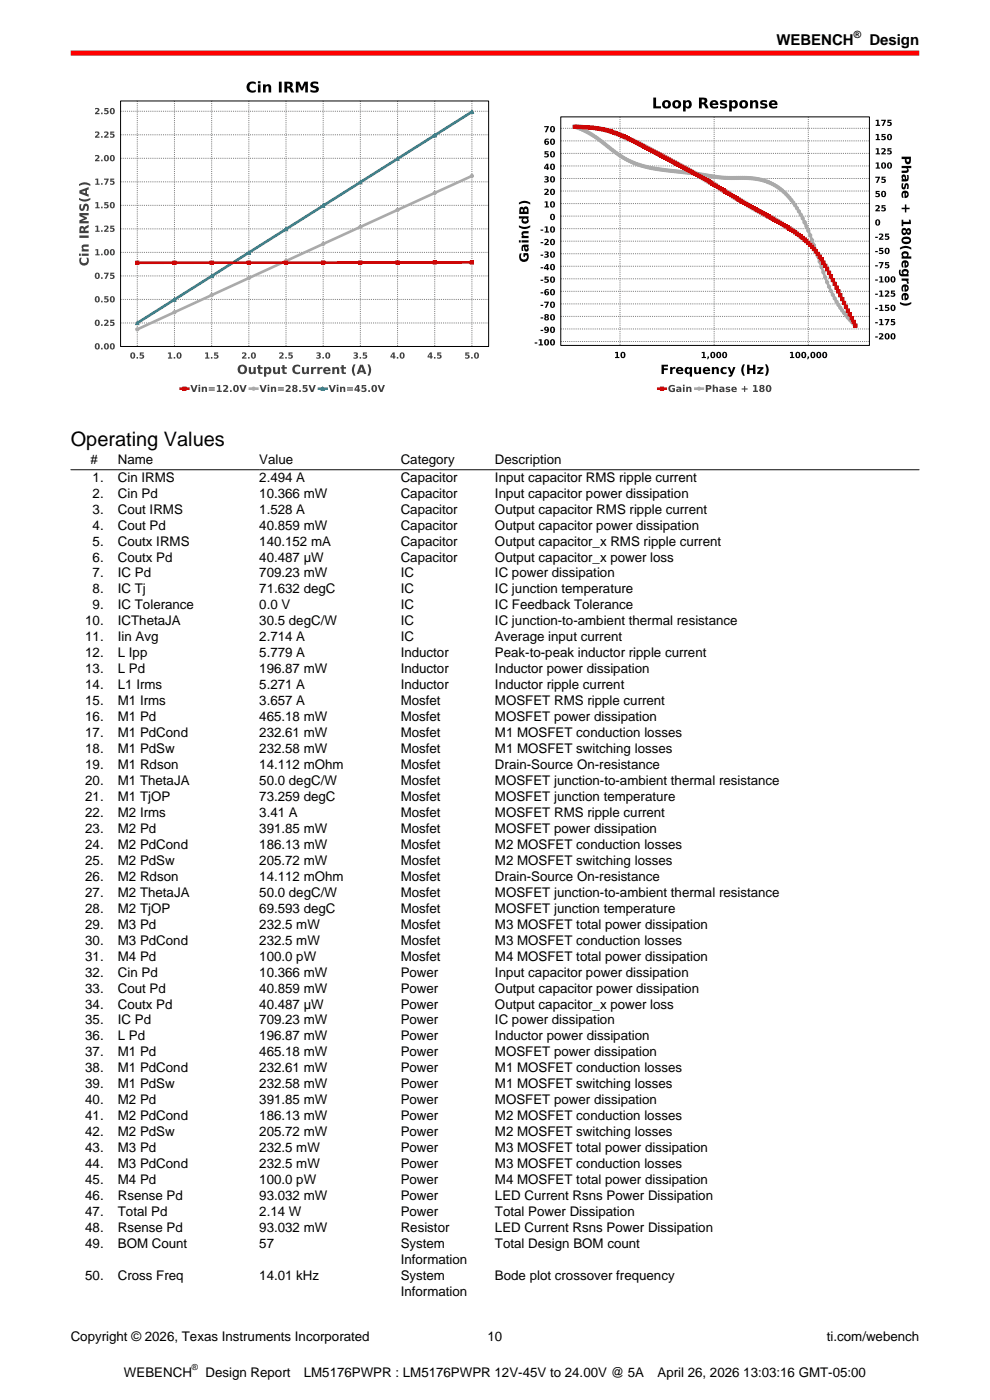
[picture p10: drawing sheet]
<svg xmlns="http://www.w3.org/2000/svg" width="210mm" height="297mm" viewBox="0 0 210 297" stroke-linecap="round" stroke-linejoin="round" font-family="sans-serif">
<defs><g id="words">
<text font-size="4.2" x="15" y="94.7">Operating Values</text>
<g font-size="3.2">
<text x="164.7" y="9.6">WEBENCH</text>
<text x="184.4" y="9.6">Design</text>
</g>
<g font-size="2.8">
<text x="19.2" y="98.5">#</text>
<text x="25" y="98.5">Name</text>
<text x="55" y="98.5">Value</text>
<text x="85" y="98.5">Category</text>
<text x="105" y="98.5">Description</text>
<text x="19.6" y="102.2">1.</text>
<text x="19.6" y="105.6">2.</text>
<text x="25" y="102.2">Cin IRMS</text>
<text x="25" y="105.6">Cin Pd</text>
<text x="55" y="102.2">2.494 A</text>
<text x="55" y="105.6">10.366 mW</text>
<text x="85" y="102.2">Capacitor</text>
<text x="85" y="105.6">Capacitor</text>
<text x="105" y="102.2">Input capacitor RMS ripple current</text>
<text x="105" y="105.6">Input capacitor power dissipation</text>
<text x="19.6" y="109">3.</text>
<text x="19.6" y="112.3">4.</text>
<text x="25" y="109">Cout IRMS</text>
<text x="25" y="112.3">Cout Pd</text>
<text x="55" y="109">1.528 A</text>
<text x="55" y="112.3">40.859 mW</text>
<text x="85" y="109">Capacitor</text>
<text x="85" y="112.3">Capacitor</text>
<text x="105" y="109">Output capacitor RMS ripple current</text>
<text x="105" y="112.3">Output capacitor power dissipation</text>
<text x="19.6" y="115.7">5.</text>
<text x="19.6" y="119.1">6.</text>
<text x="25" y="115.7">Coutx IRMS</text>
<text x="25" y="119.1">Coutx Pd</text>
<text x="55" y="115.7">140.152 mA</text>
<text x="55" y="119.1">40.487 µW</text>
<text x="85" y="115.7">Capacitor</text>
<text x="85" y="119.1">Capacitor</text>
<text x="105" y="115.7">Output capacitor_x RMS ripple current</text>
<text x="105" y="119.1">Output capacitor_x power loss</text>
<text x="19.6" y="122.5">7.</text>
<text x="19.6" y="125.9">8.</text>
<text x="25" y="122.5">IC Pd</text>
<text x="25" y="125.9">IC Tj</text>
<text x="55" y="122.5">709.23 mW</text>
<text x="55" y="125.9">71.632 degC</text>
<text x="85" y="122.5">IC</text>
<text x="85" y="125.9">IC</text>
<text x="105" y="122.5">IC power dissipation</text>
<text x="105" y="125.9">IC junction temperature</text>
<text x="19.6" y="129.3">9.</text>
<text x="25" y="129.3">IC Tolerance</text>
<text x="55" y="129.3">0.0 V</text>
<text x="85" y="129.3">IC</text>
<text x="105" y="129.3">IC Feedback Tolerance</text>
<text x="18.1" y="132.7">10.</text>
<text x="18.1" y="136.1">11.</text>
<text x="25" y="132.7">ICThetaJA</text>
<text x="25" y="136.1">Iin Avg</text>
<text x="55" y="132.7">30.5 degC/W</text>
<text x="55" y="136.1">2.714 A</text>
<text x="85" y="132.7">IC</text>
<text x="85" y="136.1">IC</text>
<text x="105" y="132.7">IC junction-to-ambient thermal resistance</text>
<text x="105" y="136.1">Average input current</text>
<text x="18.1" y="139.4">12.</text>
<text x="18.1" y="142.8">13.</text>
<text x="25" y="139.4">L Ipp</text>
<text x="25" y="142.8">L Pd</text>
<text x="55" y="139.4">5.779 A</text>
<text x="55" y="142.8">196.87 mW</text>
<text x="85" y="139.4">Inductor</text>
<text x="85" y="142.8">Inductor</text>
<text x="105" y="139.4">Peak-to-peak inductor ripple current</text>
<text x="105" y="142.8">Inductor power dissipation</text>
<text x="18.1" y="146.2">14.</text>
<text x="18.1" y="149.6">15.</text>
<text x="25" y="146.2">L1 Irms</text>
<text x="25" y="149.6">M1 Irms</text>
<text x="55" y="146.2">5.271 A</text>
<text x="55" y="149.6">3.657 A</text>
<text x="85" y="146.2">Inductor</text>
<text x="85" y="149.6">Mosfet</text>
<text x="105" y="146.2">Inductor ripple current</text>
<text x="105" y="149.6">MOSFET RMS ripple current</text>
<text x="18.1" y="153">16.</text>
<text x="25" y="153">M1 Pd</text>
<text x="55" y="153">465.18 mW</text>
<text x="85" y="153">Mosfet</text>
<text x="105" y="153">MOSFET power dissipation</text>
<text x="18.1" y="156.4">17.</text>
<text x="18.1" y="159.8">18.</text>
<text x="25" y="156.4">M1 PdCond</text>
<text x="25" y="159.8">M1 PdSw</text>
<text x="55" y="156.4">232.61 mW</text>
<text x="55" y="159.8">232.58 mW</text>
<text x="85" y="156.4">Mosfet</text>
<text x="85" y="159.8">Mosfet</text>
<text x="105" y="156.4">M1 MOSFET conduction losses</text>
<text x="105" y="159.8">M1 MOSFET switching losses</text>
<text x="18.1" y="163.1">19.</text>
<text x="18.1" y="166.5">20.</text>
<text x="25" y="163.1">M1 Rdson</text>
<text x="25" y="166.5">M1 ThetaJA</text>
<text x="55" y="163.1">14.112 mOhm</text>
<text x="55" y="166.5">50.0 degC/W</text>
<text x="85" y="163.1">Mosfet</text>
<text x="85" y="166.5">Mosfet</text>
<text x="105" y="163.1">Drain-Source On-resistance</text>
<text x="105" y="166.5">MOSFET junction-to-ambient thermal resistance</text>
<text x="18.1" y="169.9">21.</text>
<text x="18.1" y="173.3">22.</text>
<text x="25" y="169.9">M1 TjOP</text>
<text x="25" y="173.3">M2 Irms</text>
<text x="55" y="169.9">73.259 degC</text>
<text x="55" y="173.3">3.41 A</text>
<text x="85" y="169.9">Mosfet</text>
<text x="85" y="173.3">Mosfet</text>
<text x="105" y="169.9">MOSFET junction temperature</text>
<text x="105" y="173.3">MOSFET RMS ripple current</text>
<text x="18.1" y="176.7">23.</text>
<text x="25" y="176.7">M2 Pd</text>
<text x="55" y="176.7">391.85 mW</text>
<text x="85" y="176.7">Mosfet</text>
<text x="105" y="176.7">MOSFET power dissipation</text>
<text x="18.1" y="180.1">24.</text>
<text x="18.1" y="183.5">25.</text>
<text x="25" y="180.1">M2 PdCond</text>
<text x="25" y="183.5">M2 PdSw</text>
<text x="55" y="180.1">186.13 mW</text>
<text x="55" y="183.5">205.72 mW</text>
<text x="85" y="180.1">Mosfet</text>
<text x="85" y="183.5">Mosfet</text>
<text x="105" y="180.1">M2 MOSFET conduction losses</text>
<text x="105" y="183.5">M2 MOSFET switching losses</text>
<text x="18.1" y="186.9">26.</text>
<text x="18.1" y="190.2">27.</text>
<text x="25" y="186.9">M2 Rdson</text>
<text x="25" y="190.2">M2 ThetaJA</text>
<text x="55" y="186.9">14.112 mOhm</text>
<text x="55" y="190.2">50.0 degC/W</text>
<text x="85" y="186.9">Mosfet</text>
<text x="85" y="190.2">Mosfet</text>
<text x="105" y="186.9">Drain-Source On-resistance</text>
<text x="105" y="190.2">MOSFET junction-to-ambient thermal resistance</text>
<text x="18.1" y="193.6">28.</text>
<text x="18.1" y="197">29.</text>
<text x="25" y="193.6">M2 TjOP</text>
<text x="25" y="197">M3 Pd</text>
<text x="55" y="193.6">69.593 degC</text>
<text x="55" y="197">232.5 mW</text>
<text x="85" y="193.6">Mosfet</text>
<text x="85" y="197">Mosfet</text>
<text x="105" y="193.6">MOSFET junction temperature</text>
<text x="105" y="197">M3 MOSFET total power dissipation</text>
<text x="18.1" y="200.4">30.</text>
<text x="18.1" y="203.8">31.</text>
<text x="25" y="200.4">M3 PdCond</text>
<text x="25" y="203.8">M4 Pd</text>
<text x="55" y="200.4">232.5 mW</text>
<text x="55" y="203.8">100.0 pW</text>
<text x="85" y="200.4">Mosfet</text>
<text x="85" y="203.8">Mosfet</text>
<text x="105" y="200.4">M3 MOSFET conduction losses</text>
<text x="105" y="203.8">M4 MOSFET total power dissipation</text>
<text x="18.1" y="207.2">32.</text>
<text x="25" y="207.2">Cin Pd</text>
<text x="55" y="207.2">10.366 mW</text>
<text x="85" y="207.2">Power</text>
<text x="105" y="207.2">Input capacitor power dissipation</text>
<text x="18.1" y="210.6">33.</text>
<text x="18.1" y="213.9">34.</text>
<text x="25" y="210.6">Cout Pd</text>
<text x="25" y="213.9">Coutx Pd</text>
<text x="55" y="210.6">40.859 mW</text>
<text x="55" y="213.9">40.487 µW</text>
<text x="85" y="210.6">Power</text>
<text x="85" y="213.9">Power</text>
<text x="105" y="210.6">Output capacitor power dissipation</text>
<text x="105" y="213.9">Output capacitor_x power loss</text>
<text x="18.1" y="217.3">35.</text>
<text x="18.1" y="220.7">36.</text>
<text x="25" y="217.3">IC Pd</text>
<text x="25" y="220.7">L Pd</text>
<text x="55" y="217.3">709.23 mW</text>
<text x="55" y="220.7">196.87 mW</text>
<text x="85" y="217.3">Power</text>
<text x="85" y="220.7">Power</text>
<text x="105" y="217.3">IC power dissipation</text>
<text x="105" y="220.7">Inductor power dissipation</text>
<text x="18.1" y="224.1">37.</text>
<text x="18.1" y="227.5">38.</text>
<text x="25" y="224.1">M1 Pd</text>
<text x="25" y="227.5">M1 PdCond</text>
<text x="55" y="224.1">465.18 mW</text>
<text x="55" y="227.5">232.61 mW</text>
<text x="85" y="224.1">Power</text>
<text x="85" y="227.5">Power</text>
<text x="105" y="224.1">MOSFET power dissipation</text>
<text x="105" y="227.5">M1 MOSFET conduction losses</text>
<text x="18.1" y="230.9">39.</text>
<text x="25" y="230.9">M1 PdSw</text>
<text x="55" y="230.9">232.58 mW</text>
<text x="85" y="230.9">Power</text>
<text x="105" y="230.9">M1 MOSFET switching losses</text>
<text x="18.1" y="234.3">40.</text>
<text x="18.1" y="237.7">41.</text>
<text x="25" y="234.3">M2 Pd</text>
<text x="25" y="237.7">M2 PdCond</text>
<text x="55" y="234.3">391.85 mW</text>
<text x="55" y="237.7">186.13 mW</text>
<text x="85" y="234.3">Power</text>
<text x="85" y="237.7">Power</text>
<text x="105" y="234.3">MOSFET power dissipation</text>
<text x="105" y="237.7">M2 MOSFET conduction losses</text>
<text x="18.1" y="241">42.</text>
<text x="18.1" y="244.4">43.</text>
<text x="25" y="241">M2 PdSw</text>
<text x="25" y="244.4">M3 Pd</text>
<text x="55" y="241">205.72 mW</text>
<text x="55" y="244.4">232.5 mW</text>
<text x="85" y="241">Power</text>
<text x="85" y="244.4">Power</text>
<text x="105" y="241">M2 MOSFET switching losses</text>
<text x="105" y="244.4">M3 MOSFET total power dissipation</text>
<text x="18.1" y="247.8">44.</text>
<text x="18.1" y="251.2">45.</text>
<text x="25" y="247.8">M3 PdCond</text>
<text x="25" y="251.2">M4 Pd</text>
<text x="55" y="247.8">232.5 mW</text>
<text x="55" y="251.2">100.0 pW</text>
<text x="85" y="247.8">Power</text>
<text x="85" y="251.2">Power</text>
<text x="105" y="247.8">M3 MOSFET conduction losses</text>
<text x="105" y="251.2">M4 MOSFET total power dissipation</text>
<text x="18.1" y="254.6">46.</text>
<text x="18.1" y="258">47.</text>
<text x="25" y="254.6">Rsense Pd</text>
<text x="25" y="258">Total Pd</text>
<text x="55" y="254.6">93.032 mW</text>
<text x="55" y="258">2.14 W</text>
<text x="85" y="254.6">Power</text>
<text x="85" y="258">Power</text>
<text x="105" y="254.6">LED Current Rsns Power Dissipation</text>
<text x="105" y="258">Total Power Dissipation</text>
<text x="18.1" y="261.4">48.</text>
<text x="25" y="261.4">Rsense Pd</text>
<text x="55" y="261.4">93.032 mW</text>
<text x="85" y="261.4">Resistor</text>
<text x="105" y="261.4">LED Current Rsns Power Dissipation</text>
<text x="18.1" y="264.7">49.</text>
<text x="25" y="264.7">BOM Count</text>
<text x="55" y="264.7">57</text>
<text x="85" y="264.7">System</text>
<text x="85" y="268.1">Information</text>
<text x="105" y="264.7">Total Design BOM count</text>
<text x="18.1" y="271.5">50.</text>
<text x="25" y="271.5">Cross Freq</text>
<text x="55" y="271.5">14.01 kHz</text>
<text x="85" y="271.5">System</text>
<text x="85" y="274.9">Information</text>
<text x="105" y="271.5">Bode plot crossover frequency</text>
<text x="15" y="284.4">Copyright © 2026, Texas Instruments Incorporated</text>
<text x="103.4" y="284.4">10</text>
<text x="175.4" y="284.4">ti.com/webench</text>
<text x="26.3" y="292">WEBENCH</text>
<text x="43.6" y="292">Design Report</text>
<text x="64.4" y="292">LM5176PWPR : LM5176PWPR 12V-45V to 24.00V @ 5A</text>
<text x="139.5" y="292">April 26, 2026 13:03:16 GMT-05:00</text>
</g>
<text font-size="2.1" x="181.1" y="8">®</text>
<text font-size="1.8" x="40.7" y="290.6">®</text>
</g></defs>
<path d="M15 11.3h180" fill="none" stroke="#f00" stroke-width="1.1" stroke-linecap="butt"/>
<path d="M15 16.6h90v67.5h-90z" fill="#fff"/>
<path d="M52.6 17.6a1.49 1.49 0 0 1 1.6-.1v.4a.78 .78 0 0 0-1.1 0 .78 .78 0 0 0 0 1.1 .78 .78 0 0 0 1.1 0v.5a1.25 1.25 0 0 1-1.6-.2 1.25 1.25 0 0 1 0-1.7zM54.7 17.9h.6v1.7h-.6zM54.7 17.2h.6v.5h-.6zM55.8 17.9h.5v.2a.64 .64 0 0 1 .8-.2 .64 .64 0 0 1 .4 .7v1h-.5v-1.1l-.3-.2-.3 .3-.1 1h-.5zM59.2 17.3h.5v2.3h-.5zM60.9 17.8v.5h.5v-.5zM60.3 17.3h.9a.67 .67 0 0 1 .8 .3 .67 .67 0 0 1 0 .7l-.3 .2 .3 .4 .4 .7h-.6l-.4-.7-.3-.2h-.2v.9h-.6zM62.8 17.3h.7l.5 1.3 .6-1.3h.7v2.3h-.6v-1.7l-.5 1.3h-.4l-.5-1.3v1.7h-.5zM66 17.5l.7-.2 .8 .1v.5a.82 .82 0 0 0-1.1 0v.2a1.13 1.13 0 0 1 1.2 .8 1.02 1.02 0 0 1-1.5 .7l-.3-.1v-.5a.9 .9 0 0 0 1.3 0l-.1-.2a1.13 1.13 0 0 1-1.2-.8z" fill="#000"/>
<path d="M38 80.9h44v3.1h-44z" fill="#fff"/>
<path d="M38.3 82.5h1.6" fill="none" stroke="#c00" stroke-width=".56"/>
<path d="M38.8 82.1h.7v.7h-.7z" fill="#c00"/>
<path d="M38.8 82.1h.7v.7h-.7z" fill="none" stroke="#c00" stroke-width=".21"/>
<path d="M40.4 81.7h.4l.4 1.1 .3-1.1h.4l-.5 1.5h-.5zM42.1 82h.4v1.2h-.4zM42.1 81.6h.4v.3h-.4zM42.8 82h.4v.2a.41 .41 0 0 1 .4-.2 .41 .41 0 0 1 .3 .5v.7h-.3l-.1-.8-.1-.1-.2 .2v.7h-.4zM44.3 82.2h1.3v.2h-1.3zM44.3 82.6h1.3v.3h-1.3zM46 81.7h.7v1.2h.3v.3h-1v-.3h.3v-1l-.3 .1zM47.3 81.7a.61 .61 0 0 1 .7 0 .61 .61 0 0 1 .3 .6l-.5 .6h.6v.3h-1.1v-.3l.6-.5a.31 .31 0 0 0 0-.5 .31 .31 0 0 0-.5 .1zM48.8 82.8h.3v.4h-.3zM49.9 82l-.1 .4 .2 .5a.59 .59 0 0 0 .1-1zM49.6 81.9a.72 .72 0 0 1 1.1 .3 .72 .72 0 0 1-.6 1 .82 .82 0 0 1-.5-1.3zM50.8 81.7h.4l.3 1.1 .4-1.1h.4l-.5 1.5h-.5z" fill="#404040"/>
<path d="M53 82.5h1.6" fill="none" stroke="#aaa" stroke-width=".56"/>
<circle cx="53.8" cy="82.5" r=".34" fill="#aaa"/>
<circle cx="53.8" cy="82.5" r=".34" fill="none" stroke="#aaa" stroke-width=".21"/>
<path d="M55 81.7h.4l.4 1.1 .4-1.1h.4l-.6 1.5h-.4zM56.8 82h.3v1.2h-.3zM56.8 81.6h.3v.3h-.3zM57.5 82h.3v.2a.41 .41 0 0 1 .5-.2 .41 .41 0 0 1 .3 .5v.7h-.4v-.8l-.1-.1-.3 .2v.7h-.3zM58.9 82.2h1.3v.2h-1.3zM58.9 82.6h1.3v.3h-1.3zM60.6 81.7a.61 .61 0 0 1 .7 0 .61 .61 0 0 1 .3 .6l-.6 .6h.7v.3h-1.1v-.3l.5-.5a.31 .31 0 0 0 0-.5 .31 .31 0 0 0-.4 .1zM62.3 82.7a.25 .25 0 0 0 .5 0 .25 .25 0 0 0-.5 0zM62.1 81.7h.9l.1 .3-.3 .4 .2 .1a.51 .51 0 0 1-.4 .7 .51 .51 0 0 1-.6-.7l.3-.1-.3-.3zM62.4 82.1a.19 .19 0 0 0 .3 0 .19 .19 0 0 0-.3 0zM63.5 82.8h.3v.4h-.3zM64.2 81.7h1v.3h-.7v.2a.56 .56 0 0 1 .8 .6 .56 .56 0 0 1-.9 .4l-.2-.1v-.3a.36 .36 0 0 0 .5 .2 .36 .36 0 0 0 .1-.5h-.6zM65.4 81.7h.4l.4 1.1 .4-1.1h.4l-.6 1.5h-.4z" fill="#404040"/>
<path d="M67.7 82.5h1.5" fill="none" stroke="#189" stroke-width=".56"/>
<path d="M68.5 82.1l.3 .7h-.7z" fill="#189"/>
<path d="M68.5 82.1l.3 .7h-.7z" fill="none" stroke="#189" stroke-width=".21"/>
<path d="M69.7 81.7h.4l.4 1.1 .4-1.1h.4l-.6 1.5h-.4zM71.4 82h.4v1.2h-.4zM71.4 81.6h.4v.3h-.4zM72.1 82h.4v.2a.41 .41 0 0 1 .5-.2 .41 .41 0 0 1 .2 .5v.7h-.3v-.8l-.2-.1-.2 .2v.7h-.4zM73.6 82.2h1.3v.2h-1.3zM73.6 82.6h1.3v.3h-1.3zM75.8 82l-.4 .6h.4zM75.8 81.7h.4v.9h.2l-.2 .6h-.4v-.3h-.6v-.3zM76.7 81.7h1v.3h-.7v.2a.56 .56 0 0 1 .8 .6 .56 .56 0 0 1-.9 .4l-.2-.1v-.3a.36 .36 0 0 0 .4 .2 .36 .36 0 0 0 .2-.5h-.6zM78.1 82.8h.4v.4h-.4zM79.3 82l-.1 .4 .1 .5a.59 .59 0 0 0 .1-1zM78.9 81.9a.72 .72 0 0 1 1.1 .3 .72 .72 0 0 1-.6 1 .82 .82 0 0 1-.5-1.3zM80.1 81.7h.4l.4 1.1 .4-1.1h.3l-.5 1.5h-.5z" fill="#404040"/>
<path d="M25.6 21.4h78v52.1h-78z" fill="#fff"/>
<g fill="#404040">
<path d="M28 75v.4l.1 .5a.52 .52 0 0 0 .1-.9zM27.8 74.9a.61 .61 0 0 1 .9 .5 .61 .61 0 0 1-.9 .5l-.2-.5zM29 75.7h.3v.4h-.3zM29.7 74.8h.8v.2h-.6v.2a.49 .49 0 0 1 .5 .2 .49 .49 0 0 1 .1 .5l-.6 .2-.3-.1v-.3a.32 .32 0 0 0 .4 .2 .32 .32 0 0 0 .2-.4h-.5z"/>
<path d="M35.6 74.8h.6v1h.3v.3h-.9v-.3h.3v-.8l-.3 .1zM36.9 75.7h.3v.4h-.3zM37.9 75l-.1 .4 .1 .5a.52 .52 0 0 0 .1-.9zM37.6 74.9a.61 .61 0 0 1 .9 .5 .61 .61 0 0 1-.9 .5l-.2-.5z"/>
<path d="M43.5 74.8h.6v1h.3v.3h-.9v-.3h.3v-.8l-.3 .1zM44.7 75.7h.4v.4h-.4zM45.4 74.8h.9v.2h-.6v.2a.49 .49 0 0 1 .5 .2 .49 .49 0 0 1 .1 .5l-.6 .2-.3-.1v-.3a.32 .32 0 0 0 .4 .2 .32 .32 0 0 0 .2-.4h-.6z"/>
<path d="M51.3 74.8a.5 .5 0 0 1 .7 0 .5 .5 0 0 1 .1 .7l-.4 .3h.6v.3h-1v-.3l.5-.4a.28 .28 0 0 0 0-.4 .28 .28 0 0 0-.4 .1zM52.6 75.7h.3v.4h-.3zM53.6 75l-.1 .4 .2 .5a.52 .52 0 0 0 .1-.9zM53.4 74.9a.61 .61 0 0 1 .9 .5 .61 .61 0 0 1-.9 .5l-.2-.5z"/>
<path d="M59.2 74.8a.5 .5 0 0 1 .7 0 .5 .5 0 0 1 .1 .7l-.4 .3h.6v.3h-1v-.3l.5-.4a.28 .28 0 0 0 0-.4 .28 .28 0 0 0-.4 .1zM60.5 75.7h.3v.4h-.3zM61.2 74.8h.8v.2h-.5v.2a.49 .49 0 0 1 .5 .2 .49 .49 0 0 1 .1 .5l-.7 .2-.3-.1v-.3a.32 .32 0 0 0 .5 .2 .32 .32 0 0 0 .1-.4h-.5z"/>
<path d="M67.1 74.8a.61 .61 0 0 1 .9 .4l-.2 .2h.2a.55 .55 0 0 1-.3 .7 .55 .55 0 0 1-.6-.1v-.2h.1a.28 .28 0 0 0 .3 .1 .28 .28 0 0 0 .2-.3l-.4-.1v-.2h.3l.1-.3h-.6zM68.4 75.7h.3v.4h-.3zM69.4 75l-.1 .4 .2 .5a.52 .52 0 0 0 0-.9zM69.1 74.9a.61 .61 0 0 1 1 .5 .61 .61 0 0 1-1 .5l-.1-.5z"/>
<path d="M75 74.8a.61 .61 0 0 1 .9 .4l-.2 .2h.1a.55 .55 0 0 1-.2 .7 .55 .55 0 0 1-.6-.1v-.2h.1a.28 .28 0 0 0 .3 .1 .28 .28 0 0 0 .2-.3l-.4-.1v-.2h.3l.1-.3h-.6zM76.3 75.7h.3v.4h-.3zM77 74.8h.8v.2h-.6v.2a.49 .49 0 0 1 .6 .2 .49 .49 0 0 1 0 .5l-.6 .2-.3-.1v-.3a.32 .32 0 0 0 .4 .2 .32 .32 0 0 0 .2-.4h-.5z"/>
<path d="M83.4 75l-.4 .6h.4zM83.3 74.8h.4v.8h.2l-.2 .5h-.3v-.3h-.6v-.3zM84.2 75.7h.3v.4h-.3zM85.2 75l-.1 .4 .1 .5a.52 .52 0 0 0 .1-.9zM84.9 74.9a.61 .61 0 0 1 .9 .5 .61 .61 0 0 1-.9 .5l-.1-.5z"/>
<path d="M91.3 75l-.4 .6h.4zM91.2 74.8h.4v.8h.2l-.2 .5h-.3v-.3h-.6v-.3zM92.1 75.7h.3v.4h-.3zM92.7 74.8h.9v.2h-.6v.2a.49 .49 0 0 1 .5 .2 .49 .49 0 0 1 .1 .5l-.6 .2-.3-.1v-.3a.32 .32 0 0 0 .4 .2 .32 .32 0 0 0 .2-.4h-.6z"/>
<path d="M98.7 74.8h.8v.2h-.5v.2a.49 .49 0 0 1 .5 .2 .49 .49 0 0 1 .1 .5l-.7 .2-.3-.1v-.3a.32 .32 0 0 0 .5 .2 .32 .32 0 0 0 .1-.4h-.5zM99.9 75.7h.4v.4h-.4zM101 75l-.1 .4 .1 .5a.52 .52 0 0 0 .1-.9zM100.7 74.9a.61 .61 0 0 1 .9 .5 .61 .61 0 0 1-.9 .5l-.2-.5z"/>
<path d="M51.1 77.8a.61 .61 0 0 0-.2 .9 .61 .61 0 0 0 .9 .1 .61 .61 0 0 0 .1-.8 .61 .61 0 0 0-.8-.2zM50.4 78.4a1.05 1.05 0 0 1 2.1 0 1.05 1.05 0 0 1-2.1 0zM52.8 77.9h.4v.9l.3 .2 .3-.3v-.8h.5v1.4h-.5v-.2a.55 .55 0 0 1-.7 .3 .55 .55 0 0 1-.3-.6zM54.7 77.4h.5v.5h.5v.3h-.5v.7l.5 .1v.3h-.7l-.2-.2-.1-.9h-.2v-.3h.2zM56 77.9h.5v.2a.68 .68 0 0 1 .9 0 .68 .68 0 0 1 0 1 .68 .68 0 0 1-.9 0v.8h-.5zM56.5 78.3v.5l.2 .2a.39 .39 0 0 0 .4-.4 .39 .39 0 0 0-.6-.3zM57.9 77.9h.5v.9l.2 .2 .3-.3v-.8h.5v1.4h-.5v-.2a.55 .55 0 0 1-.6 .3 .55 .55 0 0 1-.4-.6zM59.9 77.4h.5v.5h.5v.3h-.5v.7l.4 .1v.3h-.6l-.3-.2v-.9h-.2v-.3h.2zM62.3 77.6l.6-.2h.5l.3 .1v.4a.67 .67 0 0 0-1 0 .67 .67 0 0 0 0 .9 .67 .67 0 0 0 1 0v.4a1.07 1.07 0 0 1-1.5-.1 1.07 1.07 0 0 1 .1-1.5zM64 77.9h.5v.9l.2 .2 .3-.3 .1-.8h.4v1.4h-.4v-.2a.55 .55 0 0 1-.7 .3 .55 .55 0 0 1-.4-.6zM66 77.9h.5v.2l.2-.2 .4-.1v.5a.41 .41 0 0 0-.5 0 .41 .41 0 0 0-.1 .4v.6h-.5zM67.3 77.9h.5v.2l.2-.2 .4-.1v.5a.41 .41 0 0 0-.4 0 .41 .41 0 0 0-.2 .4v.6h-.5zM68.8 78a.8 .8 0 0 1 .9-.1 .8 .8 0 0 1 .4 .8h-1.1a.64 .64 0 0 0 1.1 .2v.4a.89 .89 0 0 1-1.3-.1 .89 .89 0 0 1 0-1.2zM69.1 78.2l-.1 .2h.6l-.2-.2zM70.5 77.9h.5v.2a.55 .55 0 0 1 .6-.2 .55 .55 0 0 1 .4 .5v.9h-.5v-.9l-.2-.2-.3 .3v.8h-.5zM72.4 77.4h.5v.5h.5v.3h-.5v.7l.5 .1v.3h-.7l-.2-.2-.1-.9h-.2v-.3h.2zM75 77.3h.4a2.31 2.31 0 0 0 0 2.4h-.4a2.04 2.04 0 0 1 0-2.4zM76.4 77.4h.6l.7 1.9h-.5l-.1-.3h-.8l-.1 .3h-.5zM76.7 77.8l-.3 .8h.6zM77.9 77.3h.4a2.04 2.04 0 0 1 0 2.4h-.4a2.31 2.31 0 0 0 0-2.4z"/>
<path d="M20.5 73.1l-.1 .4 .2 .4a.52 .52 0 0 0 0-.9zM20.2 73a.61 .61 0 0 1 1 .5 .61 .61 0 0 1-1 .5l-.1-.5zM21.4 73.8h.4v.3h-.4zM22.5 73.1l-.1 .4 .1 .4a.52 .52 0 0 0 .1-.9zM22.2 73a.61 .61 0 0 1 .9 .5 .61 .61 0 0 1-.9 .5l-.2-.5zM23.7 73.1l-.1 .4 .2 .4a.52 .52 0 0 0 0-.9zM23.4 73a.61 .61 0 0 1 1 .5 .61 .61 0 0 1-1 .5l-.1-.5z"/>
<path d="M20.5 68.1l-.1 .4 .2 .4a.52 .52 0 0 0 0-.9zM20.2 68a.61 .61 0 0 1 1 .5 .61 .61 0 0 1-1 .5l-.1-.5zM21.4 68.8h.4v.3h-.4zM22.1 67.9a.5 .5 0 0 1 .7-.1 .5 .5 0 0 1 0 .8l-.3 .3h.5v.2h-.9v-.2l.5-.4a.28 .28 0 0 0 0-.5 .28 .28 0 0 0-.4 .1zM23.4 67.8h.8v.3h-.5v.2a.49 .49 0 0 1 .5 .1 .49 .49 0 0 1 .1 .6l-.7 .2-.3-.1v-.3a.32 .32 0 0 0 .5 .2 .32 .32 0 0 0 .1-.5l-.5 .1z"/>
<path d="M20.5 63.1l-.1 .4 .2 .4a.52 .52 0 0 0 0-.9zM20.2 63a.61 .61 0 0 1 1 .5 .61 .61 0 0 1-1 .5l-.1-.5zM21.4 63.8h.4v.3h-.4zM22.1 62.8h.9v.3h-.6v.2a.49 .49 0 0 1 .5 .1 .49 .49 0 0 1 .1 .6l-.6 .2-.3-.1v-.3a.32 .32 0 0 0 .4 .2 .32 .32 0 0 0 .2-.4h-.6zM23.7 63.1l-.1 .4 .2 .4a.52 .52 0 0 0 0-.9zM23.4 63a.61 .61 0 0 1 1 .5 .61 .61 0 0 1-1 .5l-.1-.5z"/>
<path d="M20.5 58.1l-.1 .4 .2 .4a.52 .52 0 0 0 0-.8zM20.2 58a.61 .61 0 0 1 1 .5 .61 .61 0 0 1-1 .5l-.1-.5zM21.4 58.8h.4v.4h-.4zM22.1 57.8h1l-.6 1.4h-.3l.5-1.1h-.6zM23.4 57.8h.8v.3h-.5v.2a.49 .49 0 0 1 .5 .1 .49 .49 0 0 1 .1 .6l-.7 .2-.3-.1v-.3a.32 .32 0 0 0 .5 .2 .32 .32 0 0 0 .1-.4h-.5z"/>
<path d="M20.2 52.9h.6v1h.3v.3h-.9v-.3h.3v-.8h-.3zM21.4 53.8h.4v.4h-.4zM22.5 53.1l-.1 .4 .1 .5a.52 .52 0 0 0 .1-.9zM22.2 53a.61 .61 0 0 1 .9 .5 .61 .61 0 0 1-.9 .5l-.2-.5zM23.7 53.1l-.1 .4 .2 .5a.52 .52 0 0 0 0-.9zM23.4 53a.61 .61 0 0 1 1 .5 .61 .61 0 0 1-1 .5l-.1-.5z"/>
<path d="M20.2 47.9h.6v1h.3v.3h-.9v-.3h.3v-.8l-.3 .1zM21.4 48.8h.4v.4h-.4zM22.1 47.9a.5 .5 0 0 1 .7 0 .5 .5 0 0 1 0 .7l-.3 .3h.5v.3h-.9v-.3l.5-.4a.28 .28 0 0 0 0-.4 .28 .28 0 0 0-.4 .1zM23.4 47.9h.8v.2h-.5v.2a.49 .49 0 0 1 .5 .2 .49 .49 0 0 1 .1 .5l-.7 .2-.3-.1v-.2a.32 .32 0 0 0 .5 .1 .32 .32 0 0 0 .1-.4h-.5z"/>
<path d="M20.2 42.9h.6v1.1h.3v.2h-.9v-.2h.3v-.9l-.3 .1zM21.4 43.8h.4v.4h-.4zM22.1 42.9h.9v.2h-.6v.2a.49 .49 0 0 1 .5 .2 .49 .49 0 0 1 .1 .5l-.6 .2-.3-.1v-.2a.32 .32 0 0 0 .4 .1 .32 .32 0 0 0 .2-.4h-.6zM23.7 43.1l-.1 .4 .2 .5a.52 .52 0 0 0 0-.9zM23.4 43a.61 .61 0 0 1 1 .5 .61 .61 0 0 1-1 .5l-.1-.5z"/>
<path d="M20.2 37.9h.6v1.1h.3v.2h-.9v-.2h.3v-.9l-.3 .1zM21.4 38.9h.4v.3h-.4zM22.1 37.9h1l-.6 1.3h-.3l.5-1.1h-.6zM23.4 37.9h.8v.2h-.5v.2a.49 .49 0 0 1 .5 .2 .49 .49 0 0 1 .1 .5l-.7 .2-.3-.1v-.2a.32 .32 0 0 0 .5 .1 .32 .32 0 0 0 .1-.4h-.5z"/>
<path d="M20.2 32.9a.5 .5 0 0 1 .7 0 .5 .5 0 0 1 0 .7l-.4 .4h.6v.2h-.9v-.2l.4-.5a.28 .28 0 0 0 0-.4 .28 .28 0 0 0-.4 .1zM21.4 33.9h.4v.3h-.4zM22.5 33.2l-.1 .4 .1 .4a.52 .52 0 0 0 .1-.9zM22.2 33.1a.61 .61 0 0 1 .9 .5 .61 .61 0 0 1-.9 .5l-.2-.5zM23.7 33.2l-.1 .4 .2 .4a.52 .52 0 0 0 0-.9zM23.4 33.1a.61 .61 0 0 1 1 .5 .61 .61 0 0 1-1 .5l-.1-.5z"/>
<path d="M20.2 28a.5 .5 0 0 1 .7-.1 .5 .5 0 0 1 0 .7l-.4 .4h.6v.2h-.9v-.2l.4-.5a.28 .28 0 0 0 0-.4 .28 .28 0 0 0-.4 .1zM21.4 28.9h.4v.3h-.4zM22.1 28a.5 .5 0 0 1 .7-.1 .5 .5 0 0 1 0 .7l-.3 .4h.5v.2h-.9v-.2l.5-.5a.28 .28 0 0 0 0-.4 .28 .28 0 0 0-.4 .1zM23.4 27.9h.8v.3h-.5v.2a.49 .49 0 0 1 .5 .1 .49 .49 0 0 1 .1 .5l-.7 .2h-.3v-.3a.32 .32 0 0 0 .5 .2 .32 .32 0 0 0 .1-.5h-.5z"/>
<path d="M20.2 23a.5 .5 0 0 1 .7-.1 .5 .5 0 0 1 0 .7l-.4 .4h.6v.2h-.9v-.2l.4-.4a.28 .28 0 0 0 0-.5 .28 .28 0 0 0-.4 .1zM21.4 23.9h.4v.3h-.4zM22.1 22.9h.9v.3h-.6v.2a.49 .49 0 0 1 .5 .1 .49 .49 0 0 1 .1 .5l-.6 .2h-.3v-.3a.32 .32 0 0 0 .4 .2 .32 .32 0 0 0 .2-.5l-.6 .1zM23.7 23.2l-.1 .4 .2 .4a.52 .52 0 0 0 0-.9zM23.4 23.1a.61 .61 0 0 1 1 .5 .61 .61 0 0 1-1 .5l-.1-.5z"/>
<path d="M17 54.7h.4a.67 .67 0 0 0 0 .9 .67 .67 0 0 0 .9 0 .67 .67 0 0 0 0-.9h.4a1.07 1.07 0 0 1-.9 1.6 1.07 1.07 0 0 1-.8-1.6zM17.3 53.8h1.5v.5h-1.5zM16.8 53.8h.3v.5h-.3zM17.5 52l1.3-.1v.4h-.9l-.2 .3 .3 .3h.8v.4h-1.5v-.4h.2l-.2-.4zM16.8 50h2v.5h-2zM17.3 48.5l-.1 .5h.5v-.5zM17 48.1l.6-.1 .3 .3 .9-.6v.5l-.6 .4-.1 .2v.2h.7v.5h-2zM16.8 45.2h2v.5h-1.4l1 .4v.3l-1 .5h1.4v.5h-2v-.7l1.1-.4-1.1-.5zM16.9 43.3h.4a.57 .57 0 0 0 .2 1v-.1a.86 .86 0 0 1 1-1 1.18 1.18 0 0 1 .2 1.5h-.4a.58 .58 0 0 0-.1-1h-.1a.86 .86 0 0 1-.9 1 1.14 1.14 0 0 1-.3-1.4zM16.8 42a2.31 2.31 0 0 0 2.4 0v.4a2.04 2.04 0 0 1-2.4 0zM16.8 40.4l2-.7v.5l-.3 .1v.8l.3 .1v.6l-2-.8zM17.3 40.7l.8 .3v-.5zM16.8 39.1a2.04 2.04 0 0 1 2.4 0v.4a2.31 2.31 0 0 0-2.4 0z"/>
</g>
<g fill="none" stroke="#808080" stroke-width=".21" stroke-dasharray=".2 .2" stroke-linecap="butt">
<path d="M25.6 38.6h78M25.6 33.6h78M25.6 28.6h78M25.6 23.6h78M29.1 21.4v52.1M37 21.4v52.1M44.9 21.4v52.1M52.8 21.4v52.1M60.7 21.4v52.1M68.6 21.4v52.1M76.4 21.4v52.1M84.3 21.4v52.1"/>
<path d="M92.2 21.4v52.1M100.1 21.4v52.1M25.6 58.5h78M25.6 53.5h78M25.6 48.6h78M25.6 43.6h78M25.6 73.5h78M25.6 68.5h78M25.6 63.5h78"/>
</g>
<path d="M100.1 23.7l-71 44.8" fill="none" stroke="#189" stroke-width=".56"/>
<path d="M100.1 37.3l-71 32.6" fill="none" stroke="#aaa" stroke-width=".56"/>
<path d="M100.1 55.7h-71" fill="none" stroke="#c00" stroke-width=".56"/>
<path d="M29.1 68.2l.4 .7h-.7z" fill="#189"/>
<path d="M29.1 68.2l.4 .7h-.7z" fill="none" stroke="#189" stroke-width=".21"/>
<path d="M37 63.2l.3 .7h-.6z" fill="#189"/>
<path d="M37 63.2l.3 .7h-.6z" fill="none" stroke="#189" stroke-width=".21"/>
<path d="M44.9 58.2l.3 .7h-.6z" fill="#189"/>
<path d="M44.9 58.2l.3 .7h-.6z" fill="none" stroke="#189" stroke-width=".21"/>
<path d="M52.8 53.3l.3 .6h-.7z" fill="#189"/>
<path d="M52.8 53.3l.3 .6h-.7z" fill="none" stroke="#189" stroke-width=".21"/>
<path d="M60.7 48.3l.3 .7h-.7z" fill="#189"/>
<path d="M60.7 48.3l.3 .7h-.7z" fill="none" stroke="#189" stroke-width=".21"/>
<path d="M68.6 43.3l.3 .7h-.7z" fill="#189"/>
<path d="M68.6 43.3l.3 .7h-.7z" fill="none" stroke="#189" stroke-width=".21"/>
<path d="M76.4 38.3l.4 .7h-.7z" fill="#189"/>
<path d="M76.4 38.3l.4 .7h-.7z" fill="none" stroke="#189" stroke-width=".21"/>
<path d="M84.3 33.3l.4 .7h-.7z" fill="#189"/>
<path d="M84.3 33.3l.4 .7h-.7z" fill="none" stroke="#189" stroke-width=".21"/>
<path d="M92.2 28.4l.4 .6h-.7z" fill="#189"/>
<path d="M92.2 28.4l.4 .6h-.7z" fill="none" stroke="#189" stroke-width=".21"/>
<path d="M100.1 23.4l.3 .7h-.6z" fill="#189"/>
<path d="M100.1 23.4l.3 .7h-.6z" fill="none" stroke="#189" stroke-width=".21"/>
<circle cx="29.1" cy="69.9" r=".34" fill="#aaa"/>
<circle cx="29.1" cy="69.9" r=".34" fill="none" stroke="#aaa" stroke-width=".21"/>
<circle cx="37" cy="66.2" r=".34" fill="#aaa"/>
<circle cx="37" cy="66.2" r=".34" fill="none" stroke="#aaa" stroke-width=".21"/>
<circle cx="44.9" cy="62.6" r=".34" fill="#aaa"/>
<circle cx="44.9" cy="62.6" r=".34" fill="none" stroke="#aaa" stroke-width=".21"/>
<circle cx="52.8" cy="59" r=".34" fill="#aaa"/>
<circle cx="52.8" cy="59" r=".34" fill="none" stroke="#aaa" stroke-width=".21"/>
<circle cx="60.7" cy="55.4" r=".34" fill="#aaa"/>
<circle cx="60.7" cy="55.4" r=".34" fill="none" stroke="#aaa" stroke-width=".21"/>
<circle cx="68.6" cy="51.8" r=".34" fill="#aaa"/>
<circle cx="68.6" cy="51.8" r=".34" fill="none" stroke="#aaa" stroke-width=".21"/>
<circle cx="76.4" cy="48.1" r=".34" fill="#aaa"/>
<circle cx="76.4" cy="48.1" r=".34" fill="none" stroke="#aaa" stroke-width=".21"/>
<circle cx="84.3" cy="44.5" r=".34" fill="#aaa"/>
<circle cx="84.3" cy="44.5" r=".34" fill="none" stroke="#aaa" stroke-width=".21"/>
<circle cx="92.2" cy="40.9" r=".34" fill="#aaa"/>
<circle cx="92.2" cy="40.9" r=".34" fill="none" stroke="#aaa" stroke-width=".21"/>
<circle cx="100.1" cy="37.3" r=".34" fill="#aaa"/>
<circle cx="100.1" cy="37.3" r=".34" fill="none" stroke="#aaa" stroke-width=".21"/>
<path d="M28.8 55.4h.7v.7h-.7z" fill="#c00"/>
<path d="M28.8 55.4h.7v.7h-.7z" fill="none" stroke="#c00" stroke-width=".21"/>
<path d="M36.7 55.4h.6v.7h-.6z" fill="#c00"/>
<path d="M36.7 55.4h.6v.7h-.6z" fill="none" stroke="#c00" stroke-width=".21"/>
<path d="M44.6 55.4h.6v.7h-.6z" fill="#c00"/>
<path d="M44.6 55.4h.6v.7h-.6z" fill="none" stroke="#c00" stroke-width=".21"/>
<path d="M52.4 55.4h.7v.7h-.7z" fill="#c00"/>
<path d="M52.4 55.4h.7v.7h-.7z" fill="none" stroke="#c00" stroke-width=".21"/>
<path d="M60.3 55.4h.7v.6h-.7z" fill="#c00"/>
<path d="M60.3 55.4h.7v.6h-.7z" fill="none" stroke="#c00" stroke-width=".21"/>
<path d="M68.2 55.4h.7v.6h-.7z" fill="#c00"/>
<path d="M68.2 55.4h.7v.6h-.7z" fill="none" stroke="#c00" stroke-width=".21"/>
<path d="M76.1 55.4h.7v.6h-.7z" fill="#c00"/>
<path d="M76.1 55.4h.7v.6h-.7z" fill="none" stroke="#c00" stroke-width=".21"/>
<path d="M84 55.4h.7v.6h-.7z" fill="#c00"/>
<path d="M84 55.4h.7v.6h-.7z" fill="none" stroke="#c00" stroke-width=".21"/>
<path d="M91.9 55.3h.7v.7h-.7z" fill="#c00"/>
<path d="M91.9 55.3h.7v.7h-.7z" fill="none" stroke="#c00" stroke-width=".21"/>
<path d="M99.8 55.3h.6v.7h-.6z" fill="#c00"/>
<path d="M99.8 55.3h.6v.7h-.6z" fill="none" stroke="#c00" stroke-width=".21"/>
<path d="M25.6 21.4h78v52.1h-78z" fill="none" stroke="#000" stroke-width=".21"/>
<path d="M105 16.6h90v67.5h-90z" fill="#fff"/>
<path d="M138.6 20.7h.6v1.8h1v.5h-1.6zM141.1 21.8v.6l.2 .2a.46 .46 0 0 0 .4-.5 .46 .46 0 0 0-.6-.3zM140.4 22.2a.95 .95 0 0 1 1.9 0 .95 .95 0 0 1-1.9 0zM143.3 21.8l-.1 .6 .2 .2a.46 .46 0 0 0 .5-.5 .46 .46 0 0 0-.6-.3zM142.6 22.2a.95 .95 0 0 1 1.9 0 .95 .95 0 0 1-1.9 0zM144.9 21.3h.5v.2a.79 .79 0 0 1 1.1-.1 .79 .79 0 0 1 .2 1.1 .69 .69 0 0 1-.6 .5 .69 .69 0 0 1-.7-.3v.9h-.5zM145.5 21.8v.6l.2 .2a.45 .45 0 0 0 .5-.5 .45 .45 0 0 0-.7-.3zM148.9 21.1v.6l.5-.1v-.4zM148.3 20.7h.9a.67 .67 0 0 1 .7 .2 .67 .67 0 0 1 0 .8l-.3 .2 .4 .3 .3 .8h-.6l-.4-.8-.3-.1h-.1v.9h-.6zM150.8 21.5a.94 .94 0 0 1 1.1-.2 .94 .94 0 0 1 .5 1h-1.3a.74 .74 0 0 0 1.2 .2v.4a1.08 1.08 0 0 1-1.2 0 1.08 1.08 0 0 1-.5-1.1zM151.2 21.7l-.1 .2h.7l-.2-.3zM152.8 21.4l.6-.2 .7 .1v.4a.59 .59 0 0 0-.9 .1v.1a.93 .93 0 0 1 1.1 .6 .97 .97 0 0 1-1.5 .5l-.1-.1v-.4a.61 .61 0 0 0 1-.1 .89 .89 0 0 1-1-.6zM154.7 21.3h.5v.2a.79 .79 0 0 1 1.1-.1 .79 .79 0 0 1 .2 1.1 .69 .69 0 0 1-.6 .5 .69 .69 0 0 1-.7-.3v.9h-.5zM155.3 21.8v.6l.2 .2a.45 .45 0 0 0 .5-.5 .45 .45 0 0 0-.7-.3zM157.5 21.8l-.1 .6 .2 .2a.46 .46 0 0 0 .5-.5 .46 .46 0 0 0-.6-.3zM156.8 22.2a.95 .95 0 0 1 1.9 0 .95 .95 0 0 1-1.9 0zM159.1 21.3h.5v.2a.64 .64 0 0 1 .8-.2 .64 .64 0 0 1 .4 .6v1.1h-.5v-1.1l-.3-.3-.3 .4-.1 1h-.5zM161.4 21.4l.5-.2 .8 .1v.4a.59 .59 0 0 0-.9 .1v.1a.93 .93 0 0 1 1 .6 .97 .97 0 0 1-1.4 .5l-.1-.1v-.4a.61 .61 0 0 0 .9-.1 .89 .89 0 0 1-1-.6zM163.3 21.5a.94 .94 0 0 1 1.1-.2 .94 .94 0 0 1 .5 1h-1.3a.74 .74 0 0 0 1.3 .2v.4a1.08 1.08 0 0 1-1.3 0 1.08 1.08 0 0 1-.4-1.1zM163.8 21.7l-.1 .2h.7l-.3-.3z" fill="#000"/>
<path d="M139.3 80.9h24.8v3.1h-24.8z" fill="#fff"/>
<path d="M139.6 82.5h1.6" fill="none" stroke="#c00" stroke-width=".56"/>
<path d="M140.1 82.1h.7v.7h-.7z" fill="#c00"/>
<path d="M140.1 82.1h.7v.7h-.7z" fill="none" stroke="#c00" stroke-width=".21"/>
<path d="M142 81.9l.9-.2 .2 .1v.3a.53 .53 0 0 0-.9 .1 .53 .53 0 0 0 .6 .7v-.3h-.2v-.3h.6v.7a.84 .84 0 0 1-1.2 0 .84 .84 0 0 1 0-1.1zM143.8 82.7v.2a.23 .23 0 0 0 .3 0 .23 .23 0 0 0 .1-.2zM143.5 82.1l.2-.1a.6 .6 0 0 1 .8 .5v.7h-.3v-.2a.4 .4 0 0 1-.5 .2 .4 .4 0 0 1-.2-.5 .4 .4 0 0 1 .5-.3h.2l-.1-.1h-.6zM144.9 82h.3v1.2h-.3zM144.9 81.6h.3v.3h-.3zM145.6 82h.3v.2a.41 .41 0 0 1 .5-.2 .41 .41 0 0 1 .3 .5v.7h-.4v-.8l-.2-.1-.2 .2v.7h-.3z" fill="#404040"/>
<path d="M147.5 82.5h1.6" fill="none" stroke="#aaa" stroke-width=".56"/>
<circle cx="148.3" cy="82.5" r=".34" fill="#aaa"/>
<circle cx="148.3" cy="82.5" r=".34" fill="none" stroke="#aaa" stroke-width=".21"/>
<path d="M149.7 81.7h.6a.53 .53 0 0 1 .6 .6 .53 .53 0 0 1-.8 .3v.6h-.4zM150.1 82v.4l.4-.1v-.3zM151.2 81.6h.3v.6a.41 .41 0 0 1 .5-.2 .41 .41 0 0 1 .3 .5v.7h-.4v-.8l-.1-.1-.3 .2v.7h-.3zM153 82.7l-.1 .2a.23 .23 0 0 0 .3 0 .23 .23 0 0 0 .1-.2zM152.6 82.1l.2-.1a.6 .6 0 0 1 .9 .5v.7h-.4v-.2a.4 .4 0 0 1-.5 .2 .4 .4 0 0 1-.2-.5 .4 .4 0 0 1 .5-.3h.2v-.1h-.7zM154 82.1h.9v.3h-.7l.7 .3a.63 .63 0 0 1-1 .4v-.3l.5 .1 .2-.1-.6-.2-.1-.2zM155.3 82.2a.6 .6 0 0 1 .7-.1 .6 .6 0 0 1 .3 .6h-.8a.48 .48 0 0 0 .8 .1v.3a.67 .67 0 0 1-1 0 .67 .67 0 0 1 0-.9zM155.6 82.3l-.1 .2h.4l-.1-.2zM157.3 82.4h.5v-.5h.3v.5h.5v.2h-.5v.6h-.3v-.6h-.5zM159.7 81.7h.7v1.2h.4v.3h-1.1v-.3h.4v-1l-.4 .1zM161.4 82.7a.25 .25 0 0 0 .5 0 .25 .25 0 0 0-.5 0zM161.2 81.7h.8l.2 .3-.3 .4 .2 .1a.51 .51 0 0 1-.5 .7 .51 .51 0 0 1-.5-.7l.2-.1-.2-.3zM161.4 82.1a.2 .2 0 0 0 .4 0 .2 .2 0 0 0-.4 0zM162.9 82l-.1 .4 .2 .5a.59 .59 0 0 0 0-1zM162.6 81.9a.72 .72 0 0 1 1.1 .3 .72 .72 0 0 1-.7 1 .82 .82 0 0 1-.4-1.3z" fill="#404040"/>
<path d="M118.9 24.8h65.5v48.5h-65.5z" fill="#fff"/>
<g fill="#000">
<path d="M115.4 26.7h1l-.5 1.4h-.3l.5-1.1h-.7zM117.1 27l-.1 .4 .1 .4a.52 .52 0 0 0 .1-.8zM116.8 26.9a.61 .61 0 0 1 .9 .5 .61 .61 0 0 1-.9 .5l-.1-.5z"/>
<path d="M115.5 32.1h.9v.2h-.6v.2a.49 .49 0 0 1 .5 .2 .49 .49 0 0 1 .1 .5l-.7 .2-.2-.1v-.2a.32 .32 0 0 0 .4 .1 .32 .32 0 0 0 .1-.4h-.5zM117.1 32.3l-.1 .4 .1 .5a.52 .52 0 0 0 .1-.9zM116.8 32.2a.61 .61 0 0 1 .9 .5 .61 .61 0 0 1-.9 .5l-.1-.5z"/>
<path d="M115.8 30.3a.22 .22 0 0 0 .4 0 .22 .22 0 0 0-.4 0zM115.6 29.6l.6-.2h.2v.3a.4 .4 0 0 0-.6 .2 .45 .45 0 0 1 .6 .2 .45 .45 0 0 1-.3 .6 .68 .68 0 0 1-.6-.4 .68 .68 0 0 1 .1-.7zM117.1 29.7l-.1 .4 .1 .4a.52 .52 0 0 0 .1-.9zM116.8 29.6a.61 .61 0 0 1 .9 .5 .61 .61 0 0 1-.9 .5l-.1-.5z"/>
<path d="M116 35l-.4 .6h.4zM115.9 34.7h.4v.9h.2l-.2 .4h-.3v-.2h-.6v-.3zM117.1 35l-.1 .4 .1 .4a.52 .52 0 0 0 .1-.9zM116.8 34.9a.61 .61 0 0 1 .9 .5 .61 .61 0 0 1-.9 .5l-.1-.5z"/>
<path d="M115.5 37.4a.61 .61 0 0 1 .9 .4l-.2 .2 .1 .1a.55 .55 0 0 1-.2 .6 .55 .55 0 0 1-.7 0v-.3l.2 .1a.28 .28 0 0 0 .3 0 .28 .28 0 0 0 .2-.3l-.4-.1v-.2h.3v-.2h-.5zM117.1 37.6l-.1 .4 .1 .5a.52 .52 0 0 0 .1-.9zM116.8 37.5a.61 .61 0 0 1 .9 .5 .61 .61 0 0 1-.9 .6l-.1-.6z"/>
<path d="M185.7 37.5h1l-.6 1.3h-.3l.5-1.1h-.6zM187 37.5h.8v.2h-.5v.2a.49 .49 0 0 1 .5 .2 .49 .49 0 0 1 .1 .5l-.7 .2-.3-.1v-.2a.32 .32 0 0 0 .5 .1 .32 .32 0 0 0 .1-.4h-.5z"/>
<path d="M185.8 34.5h.6v1h.3v.3h-.9v-.3h.3v-.8l-.3 .1zM187.3 34.7l-.1 .4 .2 .5a.52 .52 0 0 0 0-.9zM187 34.6a.61 .61 0 0 1 1 .5 .61 .61 0 0 1-1 .5l-.1-.5zM188.6 34.7l-.1 .4 .1 .5a.52 .52 0 0 0 .1-.9zM188.3 34.6a.61 .61 0 0 1 .9 .5 .61 .61 0 0 1-.9 .5l-.2-.5z"/>
<path d="M185.8 31.5l.6-.1v1.1h.3v.3h-.9v-.3h.3v-.8h-.3zM186.9 31.5a.5 .5 0 0 1 .8 0 .5 .5 0 0 1 0 .7l-.4 .3h.6v.3h-1v-.3l.5-.4a.28 .28 0 0 0 0-.5 .28 .28 0 0 0-.4 .1zM188.2 31.4h.9v.3h-.6v.2a.49 .49 0 0 1 .5 .1 .49 .49 0 0 1 .1 .6l-.6 .2-.3-.1v-.3a.32 .32 0 0 0 .4 .2 .32 .32 0 0 0 .2-.4h-.6z"/>
<path d="M185.8 28.5l.6-.1v1.1h.3v.2h-.9v-.2h.3v-.8h-.3zM187 28.4h.8v.3h-.5v.2a.49 .49 0 0 1 .5 .1 .49 .49 0 0 1 .1 .6l-.7 .1h-.3v-.3a.32 .32 0 0 0 .5 .2 .32 .32 0 0 0 .1-.5l-.5 .1zM188.6 28.7l-.1 .4 .1 .4a.52 .52 0 0 0 .1-.9zM188.3 28.6a.61 .61 0 0 1 .9 .5 .61 .61 0 0 1-.9 .5l-.2-.5z"/>
<path d="M185.8 25.5l.6-.1v1.1h.3v.2h-.9v-.2h.3v-.9l-.3 .1zM186.9 25.4h1l-.5 1.3h-.3l.5-1h-.7zM188.2 25.4h.9v.3h-.6v.2a.49 .49 0 0 1 .5 .1 .49 .49 0 0 1 .1 .5l-.6 .2h-.3v-.3a.32 .32 0 0 0 .4 .2 .32 .32 0 0 0 .2-.5h-.6z"/>
<path d="M191.3 33.2h1.9v.9a.65 .65 0 0 1-.6 .8 .65 .65 0 0 1-.7-.8v-.4h-.6zM192.3 33.7l.1 .6h.4l.1-.6zM191.3 35.2h2v.5h-.8a.55 .55 0 0 1 .2 .6 .55 .55 0 0 1-.5 .4h-.9v-.5h.9l.2-.2-.3-.3h-.8zM191.6 37.5v.4l.3 .1v-.4zM191.3 37.1a.54 .54 0 0 1 .7 0 .54 .54 0 0 1 .2 .6v.3a.56 .56 0 0 0 .1-.9h.4a.88 .88 0 0 1-.6 1.4h-.8v-.5h.2l-.3-.4zM191.3 38.9h.4a.52 .52 0 0 0 .1 .8 .58 .58 0 0 1 .2-.7 .58 .58 0 0 1 .7 0v1.1h-.4l.1-.7-.2-.1a.59 .59 0 0 1-.1 .7 .59 .59 0 0 1-.8 0l-.1-.5zM191.4 40.7a.8 .8 0 0 1 1.3 .3 .8 .8 0 0 1-.8 1v-1.1a.64 .64 0 0 0-.2 1.1h-.4l-.1-.4zM192.2 40.9v.6a.31 .31 0 0 0 .3-.3 .31 .31 0 0 0-.3-.3zM191.3 44.1h.6v-.7h.4v.7h.6v.3h-.6v.7h-.4v-.7h-.6zM191.3 46.6h.3v.5h1.3l-.1-.5h.3l.1 .9h-1.6v.5h-.3zM191.5 49.1a.31 .31 0 0 0 .6 0 .31 .31 0 0 0-.6 0zM191.4 48.5l.3-.2 .3 .1 .3 .3a.51 .51 0 0 1 .7-.3 .51 .51 0 0 1 .3 .7 .54 .54 0 0 1-.2 .6 .54 .54 0 0 1-.6 0l-.2-.2a.57 .57 0 0 1-.7 .3 .57 .57 0 0 1-.4-.7zM192.4 49.1a.3 .3 0 0 0 .6 0 .3 .3 0 0 0-.6 0zM191.7 50.8l-.1 .1a.79 .79 0 0 0 1.2 .3l.1-.1a.78 .78 0 0 0-1.2-.3zM191.5 50.4a1.1 1.1 0 0 1 1.8 .6 1.05 1.05 0 0 1-1.1 .8 1.05 1.05 0 0 1-1-.8zM190.9 52.6a2.04 2.04 0 0 1 2.4 0v.3a2.31 2.31 0 0 0-2.4 0zM191.4 53.5a.72 .72 0 0 1 1-.2 .72 .72 0 0 1 .1 1.1h.8v.5h-2v-.5h.2l-.3-.4zM191.7 53.9l-.1 .1a.39 .39 0 0 0 .4 .4 .39 .39 0 0 0 .3-.5zM191.4 55.4a.8 .8 0 0 1 1.3 .4 .8 .8 0 0 1-.8 1v-1.1a.64 .64 0 0 0-.2 1h-.4l-.1-.3zM192.2 55.7v.6a.31 .31 0 0 0 .3-.3 .31 .31 0 0 0-.3-.3zM190.8 57.2h.3a.55 .55 0 0 0-.1 .6 .55 .55 0 0 0 .5 .4 .67 .67 0 0 1 0-1 .67 .67 0 0 1 1 0 .67 .67 0 0 1 0 1h.2v.4h-1.3a1 1 0 0 1-.6-1.4zM191.6 57.9a.4 .4 0 0 0 .8 0 .4 .4 0 0 0-.8 0zM191.3 59.1h1.4v.5h-.2l.2 .2 .1 .4h-.5a.41 .41 0 0 0 0-.5 .41 .41 0 0 0-.4-.1h-.6zM191.4 60.5a.8 .8 0 0 1 1.3 .4 .8 .8 0 0 1-.8 1v-1.1a.64 .64 0 0 0-.2 1h-.4l-.1-.3zM192.2 60.8v.6a.31 .31 0 0 0 .3-.3 .31 .31 0 0 0-.3-.3zM191.4 62.4a.8 .8 0 0 1 1.3 .3 .8 .8 0 0 1-.8 1v-1.1a.64 .64 0 0 0-.2 1.1h-.4l-.1-.4zM192.2 62.6v.6a.31 .31 0 0 0 .3-.3 .31 .31 0 0 0-.3-.3zM190.9 64.1a2.31 2.31 0 0 0 2.4 0v.4a2.04 2.04 0 0 1-2.4 0z"/>
<path d="M110.3 53.8h.4a.71 .71 0 0 0 0 1.1 .71 .71 0 0 0 1.1-.4v-.3h-.4v.3h-.4v-.8h1a1.13 1.13 0 0 1-.1 1.5 1.13 1.13 0 0 1-1.5 .1l-.3-.7zM111.5 52.4v.4l.3 .1a.31 .31 0 0 0 0-.4 .31 .31 0 0 0-.3-.1zM110.8 52.1l.4-.2h.9v.5h-.2a.53 .53 0 0 1 .3 .7 .53 .53 0 0 1-.7 .2 .53 .53 0 0 1-.3-.7v-.2a.56 .56 0 0 0-.2 .8h-.3l-.1-.6zM110.6 51h1.5v.4h-1.5zM110.1 51h.4v.4h-.4zM110.8 49.2l1.3-.2v.5h-.9l-.2 .2 .3 .3h.8v.5h-1.5v-.5h.3l-.3-.4zM110.1 47.8a2.31 2.31 0 0 0 2.4 0v.4a2.04 2.04 0 0 1-2.4 0zM110.1 45.9h2v.5h-.2a.68 .68 0 0 1-.1 .9 .68 .68 0 0 1-.9 0 .68 .68 0 0 1 0-.9h-.8zM111.1 46.4l-.1 .2a.39 .39 0 0 0 .4 .4 .39 .39 0 0 0 .3-.6zM110.6 44.4l-.1 .5h.4v-.5zM111.3 44.4v.5h.5l-.1-.5zM110.3 44.1l.4-.2 .4 .2a.57 .57 0 0 1 .7-.3 .57 .57 0 0 1 .3 .8v.8h-1.9zM110.1 43a2.04 2.04 0 0 1 2.4 0v.4a2.31 2.31 0 0 0-2.4 0z"/>
<path d="M114.7 59.3h.5v.3h-.5zM115.5 58.7h.9v.2h-.6v.2a.49 .49 0 0 1 .5 .2 .49 .49 0 0 1 .1 .5l-.7 .2-.2-.1v-.2a.32 .32 0 0 0 .4 .1 .32 .32 0 0 0 .1-.4h-.5zM117.1 58.9l-.1 .4 .1 .5a.52 .52 0 0 0 .1-.9zM116.8 58.8a.61 .61 0 0 1 .9 .5 .61 .61 0 0 1-.9 .5l-.1-.5z"/>
<path d="M114.7 56.7h.5v.2h-.5zM116 56.3l-.4 .5h.4zM115.9 56h.4v.8h.2l-.2 .5h-.3v-.2h-.6v-.3zM117.1 56.3l-.1 .4 .1 .4a.52 .52 0 0 0 .1-.9zM116.8 56.2a.61 .61 0 0 1 .9 .5 .61 .61 0 0 1-.9 .5l-.1-.5z"/>
<path d="M114.7 54h.5v.3h-.5zM115.5 53.4a.61 .61 0 0 1 .9 .4l-.2 .2h.1a.55 .55 0 0 1-.2 .7 .55 .55 0 0 1-.7-.1v-.2h.2a.28 .28 0 0 0 .3 .1 .28 .28 0 0 0 .2-.3l-.4-.1v-.2l.3-.1v-.2h-.5zM117.1 53.6l-.1 .4 .1 .4a.52 .52 0 0 0 .1-.8zM116.8 53.5a.61 .61 0 0 1 .9 .5 .61 .61 0 0 1-.9 .5l-.1-.5z"/>
<path d="M114.7 51.4h.5v.2h-.5zM115.5 50.7a.5 .5 0 0 1 .7 0 .5 .5 0 0 1 0 .7l-.4 .4h.6v.2h-.9v-.2l.4-.5a.28 .28 0 0 0 .1-.4 .28 .28 0 0 0-.5 .1zM117.1 50.9l-.1 .4 .1 .5a.52 .52 0 0 0 .1-.9zM116.8 50.8a.61 .61 0 0 1 .9 .5 .61 .61 0 0 1-.9 .6l-.1-.6z"/>
<path d="M114.7 48.7h.5v.3h-.5zM115.5 48.1l.6-.1v1.1h.3v.2h-.9v-.2h.3v-.8h-.3zM117.1 48.3l-.1 .4 .1 .4a.52 .52 0 0 0 .1-.9zM116.8 48.2a.61 .61 0 0 1 .9 .5 .61 .61 0 0 1-.9 .5l-.1-.5z"/>
<path d="M115.5 42.8l.6-.1v1.1h.3v.2h-.9v-.2h.3v-.9l-.3 .1zM117.1 43l-.1 .4 .1 .4a.52 .52 0 0 0 .1-.9zM116.8 42.9a.61 .61 0 0 1 .9 .5 .61 .61 0 0 1-.9 .5l-.1-.5z"/>
<path d="M115.5 40.1a.5 .5 0 0 1 .7 0 .5 .5 0 0 1 0 .7l-.4 .3h.6v.3h-.9v-.3l.4-.4a.28 .28 0 0 0 .1-.4 .28 .28 0 0 0-.5 .1zM117.1 40.3l-.1 .4 .1 .4a.52 .52 0 0 0 .1-.8zM116.8 40.2a.61 .61 0 0 1 .9 .5 .61 .61 0 0 1-.9 .5l-.1-.5z"/>
<path d="M117.1 45.6l-.1 .4 .1 .5a.52 .52 0 0 0 .1-.9zM116.8 45.5a.61 .61 0 0 1 .9 .5 .61 .61 0 0 1-.9 .5l-.1-.5z"/>
<path d="M185.6 59.3h.6v.2h-.6zM186.5 58.7l.6-.1v1.1h.3v.2h-.9v-.2h.3v-.9l-.3 .1zM188.1 58.9l-.1 .4 .1 .4a.52 .52 0 0 0 .1-.9zM187.8 58.8a.61 .61 0 0 1 .9 .5 .61 .61 0 0 1-.9 .5l-.2-.5zM189.3 58.9l-.1 .4 .2 .4a.52 .52 0 0 0 0-.9zM189 58.8a.61 .61 0 0 1 1 .5 .61 .61 0 0 1-1 .5l-.1-.5z"/>
<path d="M185.6 56.3h.6v.2h-.6zM186.4 55.6h1l-.5 1.3h-.3l.4-1.1h-.6zM187.7 55.6h.9v.2h-.6v.2a.49 .49 0 0 1 .5 .2 .49 .49 0 0 1 .1 .5l-.6 .2-.3-.1v-.2a.32 .32 0 0 0 .4 .1 .32 .32 0 0 0 .2-.4h-.6z"/>
<path d="M185.6 53.2h.6v.3h-.6zM186.5 52.6h.8v.2h-.5v.2a.49 .49 0 0 1 .5 .2 .49 .49 0 0 1 .1 .5l-.7 .2-.3-.1v-.2a.32 .32 0 0 0 .5 .1 .32 .32 0 0 0 .1-.4h-.5zM188.1 52.8l-.1 .4 .1 .5a.52 .52 0 0 0 .1-.9zM187.8 52.7a.61 .61 0 0 1 .9 .5 .61 .61 0 0 1-.9 .5l-.2-.5z"/>
<path d="M185.6 50.2h.6v.3h-.6zM186.4 49.6a.5 .5 0 0 1 .8 0 .5 .5 0 0 1 0 .7l-.4 .3h.6v.3h-1v-.3l.5-.4a.28 .28 0 0 0 0-.4 .28 .28 0 0 0-.4 .1zM187.7 49.6h.9v.2h-.6v.2a.49 .49 0 0 1 .5 .2 .49 .49 0 0 1 .1 .5l-.6 .2-.3-.1v-.3a.32 .32 0 0 0 .4 .2 .32 .32 0 0 0 .2-.4h-.6z"/>
<path d="M185.7 40.5h.9v.2h-.6v.2a.49 .49 0 0 1 .5 .2 .49 .49 0 0 1 .1 .5l-.6 .2-.3-.1v-.2a.32 .32 0 0 0 .4 .1 .32 .32 0 0 0 .2-.4h-.6zM187.3 40.8l-.1 .4 .2 .4a.52 .52 0 0 0 0-.9zM187 40.7a.61 .61 0 0 1 1 .5 .61 .61 0 0 1-1 .5l-.1-.5z"/>
<path d="M185.7 43.6a.5 .5 0 0 1 .7-.1 .5 .5 0 0 1 0 .7l-.3 .4h.5v.2h-.9v-.2l.5-.4a.28 .28 0 0 0 0-.5 .28 .28 0 0 0-.4 .1zM187 43.5h.8v.3h-.5v.2a.49 .49 0 0 1 .5 .1 .49 .49 0 0 1 .1 .5l-.7 .2h-.3v-.3a.32 .32 0 0 0 .5 .2 .32 .32 0 0 0 .1-.5l-.5 .1z"/>
<path d="M186.1 46.8l-.1 .4 .1 .4a.52 .52 0 0 0 .1-.9zM185.8 46.7a.61 .61 0 0 1 .9 .5 .61 .61 0 0 1-.9 .5l-.2-.5z"/>
<path d="M113.4 72.6h.6v.3h-.6zM114.3 72h.6v1h.3v.3h-.9v-.3h.3v-.8l-.3 .1zM115.8 72.2l-.1 .4 .2 .5a.52 .52 0 0 0 0-.9zM115.5 72.1a.61 .61 0 0 1 1 .5 .61 .61 0 0 1-1 .5l-.1-.5zM117.1 72.2l-.1 .4 .1 .5a.52 .52 0 0 0 .1-.9zM116.8 72.1a.61 .61 0 0 1 .9 .5 .61 .61 0 0 1-.9 .5l-.1-.5z"/>
<path d="M114.7 70h.5v.2h-.5zM115.6 69.4a.65 .65 0 0 1 .9 .6 .65 .65 0 0 1-.9 .6l-.1-.2a.4 .4 0 0 0 .6-.3 .45 .45 0 0 1-.6-.1 .45 .45 0 0 1 .1-.6zM115.7 69.7a.22 .22 0 0 0 .4 0 .22 .22 0 0 0-.4 0zM117.1 69.6l-.1 .4 .1 .4a.52 .52 0 0 0 .1-.9zM116.8 69.5a.61 .61 0 0 1 .9 .5 .61 .61 0 0 1-.9 .5l-.1-.5z"/>
<path d="M114.7 67.3h.5v.3h-.5zM115.7 67.6a.25 .25 0 0 0 .5 0 .25 .25 0 0 0-.5 0zM115.6 66.7h.7l.1 .3-.2 .3 .3 .2a.49 .49 0 0 1-.6 .5 .49 .49 0 0 1-.4-.6l.2-.1-.2-.3zM115.8 67a.17 .17 0 0 0 .3 0 .17 .17 0 0 0-.3 0zM117.1 66.9l-.1 .4 .1 .4a.52 .52 0 0 0 .1-.8zM116.8 66.8a.61 .61 0 0 1 .9 .5 .61 .61 0 0 1-.9 .5l-.1-.5z"/>
<path d="M114.7 64.7h.5v.2h-.5zM115.4 64h1l-.5 1.3h-.3l.5-1.1h-.7zM117.1 64.2l-.1 .4 .1 .5a.52 .52 0 0 0 .1-.9zM116.8 64.1a.61 .61 0 0 1 .9 .5 .61 .61 0 0 1-.9 .6l-.1-.6z"/>
<path d="M114.7 62h.5v.3h-.5zM115.8 62.2a.22 .22 0 0 0 .4 0 .22 .22 0 0 0-.4 0zM115.6 61.5l.6-.2 .2 .1v.2a.4 .4 0 0 0-.6 .3 .45 .45 0 0 1 .6 .1 .45 .45 0 0 1-.3 .7 .68 .68 0 0 1-.6-.5 .68 .68 0 0 1 .1-.7zM117.1 61.6l-.1 .4 .1 .4a.52 .52 0 0 0 .1-.9zM116.8 61.5a.61 .61 0 0 1 .9 .5 .61 .61 0 0 1-.9 .5l-.1-.5z"/>
<path d="M130.5 74.7h.6v1h.3v.3h-.9v-.3h.3v-.8h-.3zM132 74.9l-.1 .4 .2 .4a.52 .52 0 0 0 0-.8zM131.7 74.8a.61 .61 0 0 1 1 .5 .61 .61 0 0 1-1 .5l-.1-.5z"/>
<path d="M140.3 77.4h1.4v.4h-.9v.3h.8v.4h-.8v.8h-.5zM142.2 77.9h.4v.2l.2-.2 .4-.1v.5a.41 .41 0 0 0-.4 0 .41 .41 0 0 0-.2 .4v.6h-.4zM143.6 78a.8 .8 0 0 1 .9-.1 .8 .8 0 0 1 .5 .8h-1.1a.64 .64 0 0 0 1 .2v.4a.89 .89 0 0 1-1.2-.1 .89 .89 0 0 1-.1-1.2zM144 78.2l-.1 .2h.6l-.2-.2zM145.8 78.3l-.1 .5 .2 .2a.39 .39 0 0 0 .4-.4 .39 .39 0 0 0-.5-.3zM145.4 78.1l.4-.3 .5 .3v-.2h.5v2h-.5v-.8a.72 .72 0 0 1-1 0 .72 .72 0 0 1 .1-1zM147.2 77.9h.5v.9l.2 .2 .3-.3v-.8h.5v1.4h-.5v-.2a.55 .55 0 0 1-.6 .3 .55 .55 0 0 1-.4-.6zM149.3 78a.8 .8 0 0 1 .9-.1 .8 .8 0 0 1 .4 .8h-1.1a.64 .64 0 0 0 1.1 .2v.4a.89 .89 0 0 1-1.2-.1 .89 .89 0 0 1-.1-1.2zM149.7 78.2l-.2 .2h.7l-.3-.2zM151 77.9h.5v.2a.55 .55 0 0 1 .6-.2 .55 .55 0 0 1 .4 .5v.9h-.5v-.9l-.2-.2-.3 .3v.8h-.5zM153 78l.6-.2 .4 .1 .1 .4a.46 .46 0 0 0-.7 0 .46 .46 0 0 0 0 .6 .46 .46 0 0 0 .7 0v.4a.84 .84 0 0 1-1.1-.2 .84 .84 0 0 1 0-1.1zM154.3 77.9h.5l.4 1 .3-1h.5l-.6 1.6-.4 .4h-.4v-.3h.3l.1-.2zM157.6 77.3h.4a2.31 2.31 0 0 0 0 2.4h-.4a2.04 2.04 0 0 1 0-2.4zM158.5 77.4h.5v.7h.7v-.7h.5v1.9h-.5v-.8h-.7v.8h-.5zM160.6 77.9h1.3v.3l-.7 .8h.7v.3h-1.3v-.3l.8-.8h-.8zM162.3 77.3h.4a2.04 2.04 0 0 1 0 2.4h-.4a2.31 2.31 0 0 0 0-2.4z"/>
<path d="M148.8 74.7h.7v1h.3v.3h-.9v-.3h.3v-.8h-.4zM150.1 75.6h.3l-.2 .6h-.2zM151.1 74.9l-.1 .4 .1 .4a.52 .52 0 0 0 .1-.8zM150.8 74.8a.61 .61 0 0 1 .9 .5 .61 .61 0 0 1-.9 .5l-.1-.5zM152.3 74.9v.4l.1 .4a.52 .52 0 0 0 .1-.8zM152.1 74.8a.61 .61 0 0 1 .9 .5 .61 .61 0 0 1-.9 .5l-.2-.5zM153.6 74.9l-.1 .4 .1 .4a.52 .52 0 0 0 .1-.8zM153.3 74.8a.61 .61 0 0 1 .9 .5 .61 .61 0 0 1-.9 .5l-.1-.5z"/>
<path d="M167.6 74.7h.6v1h.3v.3h-.9v-.3h.3v-.8h-.3zM169.1 74.9l-.1 .4 .2 .4a.52 .52 0 0 0 0-.8zM168.8 74.8a.61 .61 0 0 1 1 .5 .61 .61 0 0 1-1 .5l-.1-.5zM170.4 74.9l-.1 .4 .1 .4a.52 .52 0 0 0 .1-.8zM170.1 74.8a.61 .61 0 0 1 .9 .5 .61 .61 0 0 1-.9 .5l-.1-.5zM171.3 75.6h.3l-.2 .6h-.2zM172.3 74.9l-.1 .4 .2 .4a.52 .52 0 0 0 0-.8zM172 74.8a.61 .61 0 0 1 1 .5 .61 .61 0 0 1-1 .5l-.1-.5zM173.6 74.9l-.1 .4 .1 .4a.52 .52 0 0 0 .1-.8zM173.3 74.8a.61 .61 0 0 1 .9 .5 .61 .61 0 0 1-.9 .5l-.2-.5zM174.8 74.9l-.1 .4 .2 .4a.52 .52 0 0 0 0-.8zM174.5 74.8a.61 .61 0 0 1 1 .5 .61 .61 0 0 1-1 .5l-.1-.5z"/>
<path d="M185.6 71.4h.6v.2h-.6zM186.4 70.7a.5 .5 0 0 1 .8 0 .5 .5 0 0 1 0 .7l-.4 .4h.6v.2h-1v-.2l.5-.5a.28 .28 0 0 0 0-.4 .28 .28 0 0 0-.4 .1zM188.1 71l-.1 .3 .1 .5a.52 .52 0 0 0 .1-.9zM187.8 70.8a.61 .61 0 0 1 .9 .6 .61 .61 0 0 1-.9 .5l-.2-.5zM189.3 71l-.1 .3 .2 .5a.52 .52 0 0 0 0-.9zM189 70.8a.61 .61 0 0 1 1 .6 .61 .61 0 0 1-1 .5l-.1-.5z"/>
<path d="M185.6 68.3h.6v.3h-.6zM186.5 67.7h.6v1.1h.3v.2h-.9v-.2h.3v-.9l-.3 .1zM187.7 67.7h1l-.6 1.3h-.3l.5-1.1h-.6zM189 67.7h.8v.2h-.5v.2a.49 .49 0 0 1 .5 .2 .49 .49 0 0 1 .1 .5l-.7 .2-.3-.1v-.2a.32 .32 0 0 0 .5 .1 .32 .32 0 0 0 .1-.4h-.5z"/>
<path d="M185.6 65.3h.6v.3h-.6zM186.5 64.7h.6v1h.3v.3h-.9v-.3h.3v-.8h-.3zM187.7 64.7h.9v.2h-.6v.2a.49 .49 0 0 1 .5 .2 .49 .49 0 0 1 .1 .5l-.6 .2-.3-.1v-.3a.32 .32 0 0 0 .4 .2 .32 .32 0 0 0 .2-.4h-.6zM189.3 64.9l-.1 .4 .2 .4a.52 .52 0 0 0 0-.8zM189 64.8a.61 .61 0 0 1 1 .5 .61 .61 0 0 1-1 .5l-.1-.5z"/>
<path d="M185.6 62.3h.6v.3h-.6zM186.5 61.7l.6-.1v1.1h.3v.2h-.9v-.2h.3v-.8h-.3zM187.7 61.7a.5 .5 0 0 1 .7 0 .5 .5 0 0 1 0 .7l-.3 .3h.5v.2h-.9v-.2l.5-.4a.28 .28 0 0 0 0-.5 .28 .28 0 0 0-.4 .1zM189 61.6h.8v.3h-.5v.2a.49 .49 0 0 1 .5 .1 .49 .49 0 0 1 .1 .6l-.7 .2-.3-.1v-.3a.32 .32 0 0 0 .5 .2 .32 .32 0 0 0 .1-.4h-.5z"/>
</g>
<g fill="none" stroke="#808080" stroke-width=".21" stroke-dasharray=".2 .2" stroke-linecap="butt">
<path d="M118.9 37.9h65.5M118.9 35.2h65.5M118.9 32.5h65.5M118.9 29.9h65.5M118.9 27.2h65.5M131.5 24.8v48.5M151.5 24.8v48.5M171.5 24.8v48.5M118.9 59.1h65.5M118.9 56.5h65.5M118.9 53.8h65.5M118.9 51.2h65.5"/>
<path d="M118.9 48.5h65.5M118.9 45.8h65.5M118.9 43.2h65.5M118.9 40.5h65.5M118.9 72.4h65.5M118.9 69.8h65.5M118.9 67.1h65.5M118.9 64.5h65.5M118.9 61.8h65.5"/>
</g>
<path d="M121.9 26.9a23.2 23.2 0 0 1 8 4.9 20.7 20.7 0 0 0 12 4.4l6.8 .8a34.7 34.7 0 0 0 9.2 .7 12.1 12.1 0 0 1 11.2 6.5l2 3.8 2 5.2a52.4 52.4 0 0 0 4.8 11.5l1.6 2.2 1.9 2.2" fill="none" stroke="#aaa" stroke-width=".56"/>
<circle cx="121.9" cy="26.9" r=".34" fill="#aaa"/>
<circle cx="121.9" cy="26.9" r=".34" fill="none" stroke="#aaa" stroke-width=".21"/>
<circle cx="122.3" cy="27" r=".34" fill="#aaa"/>
<circle cx="122.3" cy="27" r=".34" fill="none" stroke="#aaa" stroke-width=".21"/>
<circle cx="122.7" cy="27.2" r=".34" fill="#aaa"/>
<circle cx="122.7" cy="27.2" r=".34" fill="none" stroke="#aaa" stroke-width=".21"/>
<circle cx="123.1" cy="27.3" r=".34" fill="#aaa"/>
<circle cx="123.1" cy="27.3" r=".34" fill="none" stroke="#aaa" stroke-width=".21"/>
<circle cx="123.5" cy="27.5" r=".34" fill="#aaa"/>
<circle cx="123.5" cy="27.5" r=".34" fill="none" stroke="#aaa" stroke-width=".21"/>
<circle cx="123.9" cy="27.7" r=".34" fill="#aaa"/>
<circle cx="123.9" cy="27.7" r=".34" fill="none" stroke="#aaa" stroke-width=".21"/>
<circle cx="124.3" cy="27.9" r=".34" fill="#aaa"/>
<circle cx="124.3" cy="27.9" r=".34" fill="none" stroke="#aaa" stroke-width=".21"/>
<circle cx="124.7" cy="28.1" r=".34" fill="#aaa"/>
<circle cx="124.7" cy="28.1" r=".34" fill="none" stroke="#aaa" stroke-width=".21"/>
<circle cx="125.1" cy="28.3" r=".34" fill="#aaa"/>
<circle cx="125.1" cy="28.3" r=".34" fill="none" stroke="#aaa" stroke-width=".21"/>
<circle cx="125.5" cy="28.6" r=".34" fill="#aaa"/>
<circle cx="125.5" cy="28.6" r=".34" fill="none" stroke="#aaa" stroke-width=".21"/>
<circle cx="125.9" cy="28.8" r=".34" fill="#aaa"/>
<circle cx="125.9" cy="28.8" r=".34" fill="none" stroke="#aaa" stroke-width=".21"/>
<circle cx="126.3" cy="29.1" r=".34" fill="#aaa"/>
<circle cx="126.3" cy="29.1" r=".34" fill="none" stroke="#aaa" stroke-width=".21"/>
<circle cx="126.7" cy="29.4" r=".34" fill="#aaa"/>
<circle cx="126.7" cy="29.4" r=".34" fill="none" stroke="#aaa" stroke-width=".21"/>
<circle cx="127.1" cy="29.7" r=".34" fill="#aaa"/>
<circle cx="127.1" cy="29.7" r=".34" fill="none" stroke="#aaa" stroke-width=".21"/>
<circle cx="127.5" cy="30" r=".34" fill="#aaa"/>
<circle cx="127.5" cy="30" r=".34" fill="none" stroke="#aaa" stroke-width=".21"/>
<circle cx="127.9" cy="30.3" r=".34" fill="#aaa"/>
<circle cx="127.9" cy="30.3" r=".34" fill="none" stroke="#aaa" stroke-width=".21"/>
<circle cx="128.3" cy="30.6" r=".34" fill="#aaa"/>
<circle cx="128.3" cy="30.6" r=".34" fill="none" stroke="#aaa" stroke-width=".21"/>
<circle cx="128.7" cy="30.9" r=".34" fill="#aaa"/>
<circle cx="128.7" cy="30.9" r=".34" fill="none" stroke="#aaa" stroke-width=".21"/>
<circle cx="129.1" cy="31.2" r=".34" fill="#aaa"/>
<circle cx="129.1" cy="31.2" r=".34" fill="none" stroke="#aaa" stroke-width=".21"/>
<circle cx="129.5" cy="31.5" r=".34" fill="#aaa"/>
<circle cx="129.5" cy="31.5" r=".34" fill="none" stroke="#aaa" stroke-width=".21"/>
<circle cx="129.9" cy="31.8" r=".34" fill="#aaa"/>
<circle cx="129.9" cy="31.8" r=".34" fill="none" stroke="#aaa" stroke-width=".21"/>
<circle cx="130.3" cy="32.2" r=".34" fill="#aaa"/>
<circle cx="130.3" cy="32.2" r=".34" fill="none" stroke="#aaa" stroke-width=".21"/>
<circle cx="130.7" cy="32.4" r=".34" fill="#aaa"/>
<circle cx="130.7" cy="32.4" r=".34" fill="none" stroke="#aaa" stroke-width=".21"/>
<circle cx="131.1" cy="32.7" r=".34" fill="#aaa"/>
<circle cx="131.1" cy="32.7" r=".34" fill="none" stroke="#aaa" stroke-width=".21"/>
<circle cx="131.5" cy="33" r=".34" fill="#aaa"/>
<circle cx="131.5" cy="33" r=".34" fill="none" stroke="#aaa" stroke-width=".21"/>
<circle cx="131.9" cy="33.3" r=".34" fill="#aaa"/>
<circle cx="131.9" cy="33.3" r=".34" fill="none" stroke="#aaa" stroke-width=".21"/>
<circle cx="132.3" cy="33.5" r=".34" fill="#aaa"/>
<circle cx="132.3" cy="33.5" r=".34" fill="none" stroke="#aaa" stroke-width=".21"/>
<circle cx="132.7" cy="33.7" r=".34" fill="#aaa"/>
<circle cx="132.7" cy="33.7" r=".34" fill="none" stroke="#aaa" stroke-width=".21"/>
<circle cx="133.1" cy="34" r=".34" fill="#aaa"/>
<circle cx="133.1" cy="34" r=".34" fill="none" stroke="#aaa" stroke-width=".21"/>
<circle cx="133.5" cy="34.2" r=".34" fill="#aaa"/>
<circle cx="133.5" cy="34.2" r=".34" fill="none" stroke="#aaa" stroke-width=".21"/>
<circle cx="133.9" cy="34.3" r=".34" fill="#aaa"/>
<circle cx="133.9" cy="34.3" r=".34" fill="none" stroke="#aaa" stroke-width=".21"/>
<circle cx="134.3" cy="34.5" r=".34" fill="#aaa"/>
<circle cx="134.3" cy="34.5" r=".34" fill="none" stroke="#aaa" stroke-width=".21"/>
<circle cx="134.7" cy="34.7" r=".34" fill="#aaa"/>
<circle cx="134.7" cy="34.7" r=".34" fill="none" stroke="#aaa" stroke-width=".21"/>
<circle cx="135.1" cy="34.8" r=".34" fill="#aaa"/>
<circle cx="135.1" cy="34.8" r=".34" fill="none" stroke="#aaa" stroke-width=".21"/>
<circle cx="135.5" cy="35" r=".34" fill="#aaa"/>
<circle cx="135.5" cy="35" r=".34" fill="none" stroke="#aaa" stroke-width=".21"/>
<circle cx="135.9" cy="35.1" r=".34" fill="#aaa"/>
<circle cx="135.9" cy="35.1" r=".34" fill="none" stroke="#aaa" stroke-width=".21"/>
<circle cx="136.3" cy="35.2" r=".34" fill="#aaa"/>
<circle cx="136.3" cy="35.2" r=".34" fill="none" stroke="#aaa" stroke-width=".21"/>
<circle cx="136.7" cy="35.3" r=".34" fill="#aaa"/>
<circle cx="136.7" cy="35.3" r=".34" fill="none" stroke="#aaa" stroke-width=".21"/>
<circle cx="137.1" cy="35.4" r=".34" fill="#aaa"/>
<circle cx="137.1" cy="35.4" r=".34" fill="none" stroke="#aaa" stroke-width=".21"/>
<circle cx="137.5" cy="35.5" r=".34" fill="#aaa"/>
<circle cx="137.5" cy="35.5" r=".34" fill="none" stroke="#aaa" stroke-width=".21"/>
<circle cx="137.9" cy="35.6" r=".34" fill="#aaa"/>
<circle cx="137.9" cy="35.6" r=".34" fill="none" stroke="#aaa" stroke-width=".21"/>
<circle cx="138.3" cy="35.7" r=".34" fill="#aaa"/>
<circle cx="138.3" cy="35.7" r=".34" fill="none" stroke="#aaa" stroke-width=".21"/>
<circle cx="138.7" cy="35.7" r=".34" fill="#aaa"/>
<circle cx="138.7" cy="35.7" r=".34" fill="none" stroke="#aaa" stroke-width=".21"/>
<circle cx="139.1" cy="35.8" r=".34" fill="#aaa"/>
<circle cx="139.1" cy="35.8" r=".34" fill="none" stroke="#aaa" stroke-width=".21"/>
<circle cx="139.5" cy="35.9" r=".34" fill="#aaa"/>
<circle cx="139.5" cy="35.9" r=".34" fill="none" stroke="#aaa" stroke-width=".21"/>
<circle cx="139.9" cy="35.9" r=".34" fill="#aaa"/>
<circle cx="139.9" cy="35.9" r=".34" fill="none" stroke="#aaa" stroke-width=".21"/>
<circle cx="140.3" cy="36" r=".34" fill="#aaa"/>
<circle cx="140.3" cy="36" r=".34" fill="none" stroke="#aaa" stroke-width=".21"/>
<circle cx="140.7" cy="36" r=".34" fill="#aaa"/>
<circle cx="140.7" cy="36" r=".34" fill="none" stroke="#aaa" stroke-width=".21"/>
<circle cx="141.1" cy="36.1" r=".34" fill="#aaa"/>
<circle cx="141.1" cy="36.1" r=".34" fill="none" stroke="#aaa" stroke-width=".21"/>
<circle cx="141.5" cy="36.1" r=".34" fill="#aaa"/>
<circle cx="141.5" cy="36.1" r=".34" fill="none" stroke="#aaa" stroke-width=".21"/>
<circle cx="141.9" cy="36.2" r=".34" fill="#aaa"/>
<circle cx="141.9" cy="36.2" r=".34" fill="none" stroke="#aaa" stroke-width=".21"/>
<circle cx="142.3" cy="36.2" r=".34" fill="#aaa"/>
<circle cx="142.3" cy="36.2" r=".34" fill="none" stroke="#aaa" stroke-width=".21"/>
<circle cx="142.7" cy="36.3" r=".34" fill="#aaa"/>
<circle cx="142.7" cy="36.3" r=".34" fill="none" stroke="#aaa" stroke-width=".21"/>
<circle cx="143.1" cy="36.3" r=".34" fill="#aaa"/>
<circle cx="143.1" cy="36.3" r=".34" fill="none" stroke="#aaa" stroke-width=".21"/>
<circle cx="143.5" cy="36.4" r=".34" fill="#aaa"/>
<circle cx="143.5" cy="36.4" r=".34" fill="none" stroke="#aaa" stroke-width=".21"/>
<circle cx="143.9" cy="36.4" r=".34" fill="#aaa"/>
<circle cx="143.9" cy="36.4" r=".34" fill="none" stroke="#aaa" stroke-width=".21"/>
<circle cx="144.3" cy="36.5" r=".34" fill="#aaa"/>
<circle cx="144.3" cy="36.5" r=".34" fill="none" stroke="#aaa" stroke-width=".21"/>
<circle cx="144.7" cy="36.5" r=".34" fill="#aaa"/>
<circle cx="144.7" cy="36.5" r=".34" fill="none" stroke="#aaa" stroke-width=".21"/>
<circle cx="145.1" cy="36.5" r=".34" fill="#aaa"/>
<circle cx="145.1" cy="36.5" r=".34" fill="none" stroke="#aaa" stroke-width=".21"/>
<circle cx="145.5" cy="36.6" r=".34" fill="#aaa"/>
<circle cx="145.5" cy="36.6" r=".34" fill="none" stroke="#aaa" stroke-width=".21"/>
<circle cx="145.9" cy="36.6" r=".34" fill="#aaa"/>
<circle cx="145.9" cy="36.6" r=".34" fill="none" stroke="#aaa" stroke-width=".21"/>
<circle cx="146.3" cy="36.7" r=".34" fill="#aaa"/>
<circle cx="146.3" cy="36.7" r=".34" fill="none" stroke="#aaa" stroke-width=".21"/>
<circle cx="146.7" cy="36.7" r=".34" fill="#aaa"/>
<circle cx="146.7" cy="36.7" r=".34" fill="none" stroke="#aaa" stroke-width=".21"/>
<circle cx="147.1" cy="36.8" r=".34" fill="#aaa"/>
<circle cx="147.1" cy="36.8" r=".34" fill="none" stroke="#aaa" stroke-width=".21"/>
<circle cx="147.5" cy="36.8" r=".34" fill="#aaa"/>
<circle cx="147.5" cy="36.8" r=".34" fill="none" stroke="#aaa" stroke-width=".21"/>
<circle cx="147.9" cy="36.9" r=".34" fill="#aaa"/>
<circle cx="147.9" cy="36.9" r=".34" fill="none" stroke="#aaa" stroke-width=".21"/>
<circle cx="148.3" cy="37" r=".34" fill="#aaa"/>
<circle cx="148.3" cy="37" r=".34" fill="none" stroke="#aaa" stroke-width=".21"/>
<circle cx="148.7" cy="37" r=".34" fill="#aaa"/>
<circle cx="148.7" cy="37" r=".34" fill="none" stroke="#aaa" stroke-width=".21"/>
<circle cx="149.1" cy="37.1" r=".34" fill="#aaa"/>
<circle cx="149.1" cy="37.1" r=".34" fill="none" stroke="#aaa" stroke-width=".21"/>
<circle cx="149.5" cy="37.1" r=".34" fill="#aaa"/>
<circle cx="149.5" cy="37.1" r=".34" fill="none" stroke="#aaa" stroke-width=".21"/>
<circle cx="149.9" cy="37.2" r=".34" fill="#aaa"/>
<circle cx="149.9" cy="37.2" r=".34" fill="none" stroke="#aaa" stroke-width=".21"/>
<circle cx="150.3" cy="37.3" r=".34" fill="#aaa"/>
<circle cx="150.3" cy="37.3" r=".34" fill="none" stroke="#aaa" stroke-width=".21"/>
<circle cx="150.7" cy="37.3" r=".34" fill="#aaa"/>
<circle cx="150.7" cy="37.3" r=".34" fill="none" stroke="#aaa" stroke-width=".21"/>
<circle cx="151.1" cy="37.4" r=".34" fill="#aaa"/>
<circle cx="151.1" cy="37.4" r=".34" fill="none" stroke="#aaa" stroke-width=".21"/>
<circle cx="151.5" cy="37.5" r=".34" fill="#aaa"/>
<circle cx="151.5" cy="37.5" r=".34" fill="none" stroke="#aaa" stroke-width=".21"/>
<circle cx="151.9" cy="37.5" r=".34" fill="#aaa"/>
<circle cx="151.9" cy="37.5" r=".34" fill="none" stroke="#aaa" stroke-width=".21"/>
<circle cx="152.3" cy="37.6" r=".34" fill="#aaa"/>
<circle cx="152.3" cy="37.6" r=".34" fill="none" stroke="#aaa" stroke-width=".21"/>
<circle cx="152.7" cy="37.6" r=".34" fill="#aaa"/>
<circle cx="152.7" cy="37.6" r=".34" fill="none" stroke="#aaa" stroke-width=".21"/>
<circle cx="153.1" cy="37.7" r=".34" fill="#aaa"/>
<circle cx="153.1" cy="37.7" r=".34" fill="none" stroke="#aaa" stroke-width=".21"/>
<circle cx="153.5" cy="37.7" r=".34" fill="#aaa"/>
<circle cx="153.5" cy="37.7" r=".34" fill="none" stroke="#aaa" stroke-width=".21"/>
<circle cx="153.9" cy="37.7" r=".34" fill="#aaa"/>
<circle cx="153.9" cy="37.7" r=".34" fill="none" stroke="#aaa" stroke-width=".21"/>
<circle cx="154.3" cy="37.7" r=".34" fill="#aaa"/>
<circle cx="154.3" cy="37.7" r=".34" fill="none" stroke="#aaa" stroke-width=".21"/>
<circle cx="154.7" cy="37.8" r=".34" fill="#aaa"/>
<circle cx="154.7" cy="37.8" r=".34" fill="none" stroke="#aaa" stroke-width=".21"/>
<circle cx="155.1" cy="37.8" r=".34" fill="#aaa"/>
<circle cx="155.1" cy="37.8" r=".34" fill="none" stroke="#aaa" stroke-width=".21"/>
<circle cx="155.5" cy="37.8" r=".34" fill="#aaa"/>
<circle cx="155.5" cy="37.8" r=".34" fill="none" stroke="#aaa" stroke-width=".21"/>
<circle cx="155.9" cy="37.8" r=".34" fill="#aaa"/>
<circle cx="155.9" cy="37.8" r=".34" fill="none" stroke="#aaa" stroke-width=".21"/>
<circle cx="156.3" cy="37.8" r=".34" fill="#aaa"/>
<circle cx="156.3" cy="37.8" r=".34" fill="none" stroke="#aaa" stroke-width=".21"/>
<circle cx="156.7" cy="37.7" r=".34" fill="#aaa"/>
<circle cx="156.7" cy="37.7" r=".34" fill="none" stroke="#aaa" stroke-width=".21"/>
<circle cx="157.1" cy="37.7" r=".34" fill="#aaa"/>
<circle cx="157.1" cy="37.7" r=".34" fill="none" stroke="#aaa" stroke-width=".21"/>
<circle cx="157.5" cy="37.7" r=".34" fill="#aaa"/>
<circle cx="157.5" cy="37.7" r=".34" fill="none" stroke="#aaa" stroke-width=".21"/>
<circle cx="157.9" cy="37.7" r=".34" fill="#aaa"/>
<circle cx="157.9" cy="37.7" r=".34" fill="none" stroke="#aaa" stroke-width=".21"/>
<circle cx="158.3" cy="37.8" r=".34" fill="#aaa"/>
<circle cx="158.3" cy="37.8" r=".34" fill="none" stroke="#aaa" stroke-width=".21"/>
<circle cx="158.7" cy="37.8" r=".34" fill="#aaa"/>
<circle cx="158.7" cy="37.8" r=".34" fill="none" stroke="#aaa" stroke-width=".21"/>
<circle cx="159.1" cy="37.8" r=".34" fill="#aaa"/>
<circle cx="159.1" cy="37.8" r=".34" fill="none" stroke="#aaa" stroke-width=".21"/>
<circle cx="159.5" cy="37.8" r=".34" fill="#aaa"/>
<circle cx="159.5" cy="37.8" r=".34" fill="none" stroke="#aaa" stroke-width=".21"/>
<circle cx="159.9" cy="37.9" r=".34" fill="#aaa"/>
<circle cx="159.9" cy="37.9" r=".34" fill="none" stroke="#aaa" stroke-width=".21"/>
<circle cx="160.3" cy="37.9" r=".34" fill="#aaa"/>
<circle cx="160.3" cy="37.9" r=".34" fill="none" stroke="#aaa" stroke-width=".21"/>
<circle cx="160.7" cy="38" r=".34" fill="#aaa"/>
<circle cx="160.7" cy="38" r=".34" fill="none" stroke="#aaa" stroke-width=".21"/>
<circle cx="161.1" cy="38.1" r=".34" fill="#aaa"/>
<circle cx="161.1" cy="38.1" r=".34" fill="none" stroke="#aaa" stroke-width=".21"/>
<circle cx="161.5" cy="38.2" r=".34" fill="#aaa"/>
<circle cx="161.5" cy="38.2" r=".34" fill="none" stroke="#aaa" stroke-width=".21"/>
<circle cx="161.9" cy="38.3" r=".34" fill="#aaa"/>
<circle cx="161.9" cy="38.3" r=".34" fill="none" stroke="#aaa" stroke-width=".21"/>
<circle cx="162.3" cy="38.4" r=".34" fill="#aaa"/>
<circle cx="162.3" cy="38.4" r=".34" fill="none" stroke="#aaa" stroke-width=".21"/>
<circle cx="162.7" cy="38.5" r=".34" fill="#aaa"/>
<circle cx="162.7" cy="38.5" r=".34" fill="none" stroke="#aaa" stroke-width=".21"/>
<circle cx="162.9" cy="38.6" r=".34" fill="#aaa"/>
<circle cx="162.9" cy="38.6" r=".34" fill="none" stroke="#aaa" stroke-width=".21"/>
<circle cx="163.1" cy="38.7" r=".34" fill="#aaa"/>
<circle cx="163.1" cy="38.7" r=".34" fill="none" stroke="#aaa" stroke-width=".21"/>
<circle cx="163.5" cy="38.8" r=".34" fill="#aaa"/>
<circle cx="163.5" cy="38.8" r=".34" fill="none" stroke="#aaa" stroke-width=".21"/>
<circle cx="163.9" cy="39" r=".34" fill="#aaa"/>
<circle cx="163.9" cy="39" r=".34" fill="none" stroke="#aaa" stroke-width=".21"/>
<circle cx="164.3" cy="39.3" r=".34" fill="#aaa"/>
<circle cx="164.3" cy="39.3" r=".34" fill="none" stroke="#aaa" stroke-width=".21"/>
<circle cx="164.7" cy="39.5" r=".34" fill="#aaa"/>
<circle cx="164.7" cy="39.5" r=".34" fill="none" stroke="#aaa" stroke-width=".21"/>
<circle cx="165.1" cy="39.8" r=".34" fill="#aaa"/>
<circle cx="165.1" cy="39.8" r=".34" fill="none" stroke="#aaa" stroke-width=".21"/>
<circle cx="165.5" cy="40" r=".34" fill="#aaa"/>
<circle cx="165.5" cy="40" r=".34" fill="none" stroke="#aaa" stroke-width=".21"/>
<circle cx="165.9" cy="40.4" r=".34" fill="#aaa"/>
<circle cx="165.9" cy="40.4" r=".34" fill="none" stroke="#aaa" stroke-width=".21"/>
<circle cx="166.3" cy="40.7" r=".34" fill="#aaa"/>
<circle cx="166.3" cy="40.7" r=".34" fill="none" stroke="#aaa" stroke-width=".21"/>
<circle cx="166.7" cy="41.1" r=".34" fill="#aaa"/>
<circle cx="166.7" cy="41.1" r=".34" fill="none" stroke="#aaa" stroke-width=".21"/>
<circle cx="167.1" cy="41.5" r=".34" fill="#aaa"/>
<circle cx="167.1" cy="41.5" r=".34" fill="none" stroke="#aaa" stroke-width=".21"/>
<circle cx="167.5" cy="42" r=".34" fill="#aaa"/>
<circle cx="167.5" cy="42" r=".34" fill="none" stroke="#aaa" stroke-width=".21"/>
<circle cx="167.9" cy="42.5" r=".34" fill="#aaa"/>
<circle cx="167.9" cy="42.5" r=".34" fill="none" stroke="#aaa" stroke-width=".21"/>
<circle cx="168.3" cy="43" r=".34" fill="#aaa"/>
<circle cx="168.3" cy="43" r=".34" fill="none" stroke="#aaa" stroke-width=".21"/>
<circle cx="168.7" cy="43.6" r=".34" fill="#aaa"/>
<circle cx="168.7" cy="43.6" r=".34" fill="none" stroke="#aaa" stroke-width=".21"/>
<circle cx="169.1" cy="44.2" r=".34" fill="#aaa"/>
<circle cx="169.1" cy="44.2" r=".34" fill="none" stroke="#aaa" stroke-width=".21"/>
<circle cx="169.5" cy="44.8" r=".34" fill="#aaa"/>
<circle cx="169.5" cy="44.8" r=".34" fill="none" stroke="#aaa" stroke-width=".21"/>
<circle cx="169.9" cy="45.5" r=".34" fill="#aaa"/>
<circle cx="169.9" cy="45.5" r=".34" fill="none" stroke="#aaa" stroke-width=".21"/>
<circle cx="170.3" cy="46.3" r=".34" fill="#aaa"/>
<circle cx="170.3" cy="46.3" r=".34" fill="none" stroke="#aaa" stroke-width=".21"/>
<circle cx="170.7" cy="47.1" r=".34" fill="#aaa"/>
<circle cx="170.7" cy="47.1" r=".34" fill="none" stroke="#aaa" stroke-width=".21"/>
<circle cx="170.7" cy="47.2" r=".34" fill="#aaa"/>
<circle cx="170.7" cy="47.2" r=".34" fill="none" stroke="#aaa" stroke-width=".21"/>
<circle cx="171.1" cy="48" r=".34" fill="#aaa"/>
<circle cx="171.1" cy="48" r=".34" fill="none" stroke="#aaa" stroke-width=".21"/>
<circle cx="171.5" cy="48.9" r=".34" fill="#aaa"/>
<circle cx="171.5" cy="48.9" r=".34" fill="none" stroke="#aaa" stroke-width=".21"/>
<circle cx="171.9" cy="49.9" r=".34" fill="#aaa"/>
<circle cx="171.9" cy="49.9" r=".34" fill="none" stroke="#aaa" stroke-width=".21"/>
<circle cx="172.3" cy="50.9" r=".34" fill="#aaa"/>
<circle cx="172.3" cy="50.9" r=".34" fill="none" stroke="#aaa" stroke-width=".21"/>
<circle cx="172.7" cy="52" r=".34" fill="#aaa"/>
<circle cx="172.7" cy="52" r=".34" fill="none" stroke="#aaa" stroke-width=".21"/>
<circle cx="173.1" cy="53.2" r=".34" fill="#aaa"/>
<circle cx="173.1" cy="53.2" r=".34" fill="none" stroke="#aaa" stroke-width=".21"/>
<circle cx="173.5" cy="54.3" r=".34" fill="#aaa"/>
<circle cx="173.5" cy="54.3" r=".34" fill="none" stroke="#aaa" stroke-width=".21"/>
<circle cx="173.9" cy="55.5" r=".34" fill="#aaa"/>
<circle cx="173.9" cy="55.5" r=".34" fill="none" stroke="#aaa" stroke-width=".21"/>
<circle cx="174.3" cy="56.6" r=".34" fill="#aaa"/>
<circle cx="174.3" cy="56.6" r=".34" fill="none" stroke="#aaa" stroke-width=".21"/>
<circle cx="174.7" cy="57.8" r=".34" fill="#aaa"/>
<circle cx="174.7" cy="57.8" r=".34" fill="none" stroke="#aaa" stroke-width=".21"/>
<circle cx="175.1" cy="58.8" r=".34" fill="#aaa"/>
<circle cx="175.1" cy="58.8" r=".34" fill="none" stroke="#aaa" stroke-width=".21"/>
<circle cx="175.5" cy="59.9" r=".34" fill="#aaa"/>
<circle cx="175.5" cy="59.9" r=".34" fill="none" stroke="#aaa" stroke-width=".21"/>
<circle cx="175.9" cy="60.8" r=".34" fill="#aaa"/>
<circle cx="175.9" cy="60.8" r=".34" fill="none" stroke="#aaa" stroke-width=".21"/>
<circle cx="176.3" cy="61.7" r=".34" fill="#aaa"/>
<circle cx="176.3" cy="61.7" r=".34" fill="none" stroke="#aaa" stroke-width=".21"/>
<circle cx="176.7" cy="62.5" r=".34" fill="#aaa"/>
<circle cx="176.7" cy="62.5" r=".34" fill="none" stroke="#aaa" stroke-width=".21"/>
<circle cx="177.1" cy="63.3" r=".34" fill="#aaa"/>
<circle cx="177.1" cy="63.3" r=".34" fill="none" stroke="#aaa" stroke-width=".21"/>
<circle cx="177.5" cy="64" r=".34" fill="#aaa"/>
<circle cx="177.5" cy="64" r=".34" fill="none" stroke="#aaa" stroke-width=".21"/>
<circle cx="177.9" cy="64.7" r=".34" fill="#aaa"/>
<circle cx="177.9" cy="64.7" r=".34" fill="none" stroke="#aaa" stroke-width=".21"/>
<circle cx="178.3" cy="65.3" r=".34" fill="#aaa"/>
<circle cx="178.3" cy="65.3" r=".34" fill="none" stroke="#aaa" stroke-width=".21"/>
<circle cx="178.7" cy="65.9" r=".34" fill="#aaa"/>
<circle cx="178.7" cy="65.9" r=".34" fill="none" stroke="#aaa" stroke-width=".21"/>
<circle cx="179.1" cy="66.4" r=".34" fill="#aaa"/>
<circle cx="179.1" cy="66.4" r=".34" fill="none" stroke="#aaa" stroke-width=".21"/>
<circle cx="179.5" cy="66.9" r=".34" fill="#aaa"/>
<circle cx="179.5" cy="66.9" r=".34" fill="none" stroke="#aaa" stroke-width=".21"/>
<circle cx="179.9" cy="67.4" r=".34" fill="#aaa"/>
<circle cx="179.9" cy="67.4" r=".34" fill="none" stroke="#aaa" stroke-width=".21"/>
<circle cx="180.3" cy="67.8" r=".34" fill="#aaa"/>
<circle cx="180.3" cy="67.8" r=".34" fill="none" stroke="#aaa" stroke-width=".21"/>
<circle cx="180.6" cy="68.3" r=".34" fill="#aaa"/>
<circle cx="180.6" cy="68.3" r=".34" fill="none" stroke="#aaa" stroke-width=".21"/>
<circle cx="181" cy="68.7" r=".34" fill="#aaa"/>
<circle cx="181" cy="68.7" r=".34" fill="none" stroke="#aaa" stroke-width=".21"/>
<circle cx="181.4" cy="69.1" r=".34" fill="#aaa"/>
<circle cx="181.4" cy="69.1" r=".34" fill="none" stroke="#aaa" stroke-width=".21"/>
<path d="M121.9 26.9a24.6 24.6 0 0 1 13.6 3.6l12.8 6.8 9.2 5.5 6 3.3a29 29 0 0 1 10 7.8l2.4 4 5.5 11.2" fill="none" stroke="#c00" stroke-width=".56"/>
<path d="M121.6 26.6h.7v.6h-.7z" fill="#c00"/>
<path d="M121.6 26.6h.7v.6h-.7z" fill="none" stroke="#c00" stroke-width=".21"/>
<path d="M122 26.6h.7v.6h-.7z" fill="#c00"/>
<path d="M122 26.6h.7v.6h-.7z" fill="none" stroke="#c00" stroke-width=".21"/>
<path d="M122.4 26.6h.7v.7h-.7z" fill="#c00"/>
<path d="M122.4 26.6h.7v.7h-.7z" fill="none" stroke="#c00" stroke-width=".21"/>
<path d="M122.8 26.6h.7v.7h-.7z" fill="#c00"/>
<path d="M122.8 26.6h.7v.7h-.7z" fill="none" stroke="#c00" stroke-width=".21"/>
<path d="M123.2 26.6h.7v.7h-.7z" fill="#c00"/>
<path d="M123.2 26.6h.7v.7h-.7z" fill="none" stroke="#c00" stroke-width=".21"/>
<path d="M123.6 26.6h.7v.7h-.7z" fill="#c00"/>
<path d="M123.6 26.6h.7v.7h-.7z" fill="none" stroke="#c00" stroke-width=".21"/>
<path d="M124 26.7h.7v.6h-.7z" fill="#c00"/>
<path d="M124 26.7h.7v.6h-.7z" fill="none" stroke="#c00" stroke-width=".21"/>
<path d="M124.4 26.7h.7v.7h-.7z" fill="#c00"/>
<path d="M124.4 26.7h.7v.7h-.7z" fill="none" stroke="#c00" stroke-width=".21"/>
<path d="M124.8 26.7h.7v.7h-.7z" fill="#c00"/>
<path d="M124.8 26.7h.7v.7h-.7z" fill="none" stroke="#c00" stroke-width=".21"/>
<path d="M125.2 26.8h.7v.6h-.7z" fill="#c00"/>
<path d="M125.2 26.8h.7v.6h-.7z" fill="none" stroke="#c00" stroke-width=".21"/>
<path d="M125.6 26.8h.7v.7h-.7z" fill="#c00"/>
<path d="M125.6 26.8h.7v.7h-.7z" fill="none" stroke="#c00" stroke-width=".21"/>
<path d="M126 26.8h.7v.7h-.7z" fill="#c00"/>
<path d="M126 26.8h.7v.7h-.7z" fill="none" stroke="#c00" stroke-width=".21"/>
<path d="M126.4 26.9h.7v.7h-.7z" fill="#c00"/>
<path d="M126.4 26.9h.7v.7h-.7z" fill="none" stroke="#c00" stroke-width=".21"/>
<path d="M126.8 27h.7v.6h-.7z" fill="#c00"/>
<path d="M126.8 27h.7v.6h-.7z" fill="none" stroke="#c00" stroke-width=".21"/>
<path d="M127.2 27h.7v.7h-.7z" fill="#c00"/>
<path d="M127.2 27h.7v.7h-.7z" fill="none" stroke="#c00" stroke-width=".21"/>
<path d="M127.6 27.1h.7v.7h-.7z" fill="#c00"/>
<path d="M127.6 27.1h.7v.7h-.7z" fill="none" stroke="#c00" stroke-width=".21"/>
<path d="M128 27.2h.7v.7h-.7z" fill="#c00"/>
<path d="M128 27.2h.7v.7h-.7z" fill="none" stroke="#c00" stroke-width=".21"/>
<path d="M128.4 27.3h.7v.7h-.7z" fill="#c00"/>
<path d="M128.4 27.3h.7v.7h-.7z" fill="none" stroke="#c00" stroke-width=".21"/>
<path d="M128.8 27.4h.7v.7h-.7z" fill="#c00"/>
<path d="M128.8 27.4h.7v.7h-.7z" fill="none" stroke="#c00" stroke-width=".21"/>
<path d="M129.2 27.5h.7v.7h-.7z" fill="#c00"/>
<path d="M129.2 27.5h.7v.7h-.7z" fill="none" stroke="#c00" stroke-width=".21"/>
<path d="M129.6 27.7h.7v.6h-.7z" fill="#c00"/>
<path d="M129.6 27.7h.7v.6h-.7z" fill="none" stroke="#c00" stroke-width=".21"/>
<path d="M130 27.8h.7v.7h-.7z" fill="#c00"/>
<path d="M130 27.8h.7v.7h-.7z" fill="none" stroke="#c00" stroke-width=".21"/>
<path d="M130.4 28h.7v.6h-.7z" fill="#c00"/>
<path d="M130.4 28h.7v.6h-.7z" fill="none" stroke="#c00" stroke-width=".21"/>
<path d="M130.8 28.1h.7v.7h-.7z" fill="#c00"/>
<path d="M130.8 28.1h.7v.7h-.7z" fill="none" stroke="#c00" stroke-width=".21"/>
<path d="M131.2 28.3h.7v.6h-.7z" fill="#c00"/>
<path d="M131.2 28.3h.7v.6h-.7z" fill="none" stroke="#c00" stroke-width=".21"/>
<path d="M131.6 28.4h.7v.7h-.7z" fill="#c00"/>
<path d="M131.6 28.4h.7v.7h-.7z" fill="none" stroke="#c00" stroke-width=".21"/>
<path d="M132 28.6h.6v.7h-.6z" fill="#c00"/>
<path d="M132 28.6h.6v.7h-.6z" fill="none" stroke="#c00" stroke-width=".21"/>
<path d="M132.4 28.8h.6v.7h-.6z" fill="#c00"/>
<path d="M132.4 28.8h.6v.7h-.6z" fill="none" stroke="#c00" stroke-width=".21"/>
<path d="M132.8 29h.6v.7h-.6z" fill="#c00"/>
<path d="M132.8 29h.6v.7h-.6z" fill="none" stroke="#c00" stroke-width=".21"/>
<path d="M133.2 29.2h.6v.6h-.6z" fill="#c00"/>
<path d="M133.2 29.2h.6v.6h-.6z" fill="none" stroke="#c00" stroke-width=".21"/>
<path d="M133.6 29.4h.6v.6h-.6z" fill="#c00"/>
<path d="M133.6 29.4h.6v.6h-.6z" fill="none" stroke="#c00" stroke-width=".21"/>
<path d="M134 29.6h.6v.6h-.6z" fill="#c00"/>
<path d="M134 29.6h.6v.6h-.6z" fill="none" stroke="#c00" stroke-width=".21"/>
<path d="M134.4 29.8h.6v.6h-.6z" fill="#c00"/>
<path d="M134.4 29.8h.6v.6h-.6z" fill="none" stroke="#c00" stroke-width=".21"/>
<path d="M134.8 30h.6v.6h-.6z" fill="#c00"/>
<path d="M134.8 30h.6v.6h-.6z" fill="none" stroke="#c00" stroke-width=".21"/>
<path d="M135.2 30.2h.6v.6h-.6z" fill="#c00"/>
<path d="M135.2 30.2h.6v.6h-.6z" fill="none" stroke="#c00" stroke-width=".21"/>
<path d="M135.6 30.4h.6v.6h-.6z" fill="#c00"/>
<path d="M135.6 30.4h.6v.6h-.6z" fill="none" stroke="#c00" stroke-width=".21"/>
<path d="M136 30.6h.6v.7h-.6z" fill="#c00"/>
<path d="M136 30.6h.6v.7h-.6z" fill="none" stroke="#c00" stroke-width=".21"/>
<path d="M136.4 30.8h.6v.7h-.6z" fill="#c00"/>
<path d="M136.4 30.8h.6v.7h-.6z" fill="none" stroke="#c00" stroke-width=".21"/>
<path d="M136.8 31h.6v.7h-.6z" fill="#c00"/>
<path d="M136.8 31h.6v.7h-.6z" fill="none" stroke="#c00" stroke-width=".21"/>
<path d="M137.2 31.2h.6v.7h-.6z" fill="#c00"/>
<path d="M137.2 31.2h.6v.7h-.6z" fill="none" stroke="#c00" stroke-width=".21"/>
<path d="M137.6 31.4h.6v.7h-.6z" fill="#c00"/>
<path d="M137.6 31.4h.6v.7h-.6z" fill="none" stroke="#c00" stroke-width=".21"/>
<path d="M138 31.6h.6v.7h-.6z" fill="#c00"/>
<path d="M138 31.6h.6v.7h-.6z" fill="none" stroke="#c00" stroke-width=".21"/>
<path d="M138.4 31.8h.6v.7h-.6z" fill="#c00"/>
<path d="M138.4 31.8h.6v.7h-.6z" fill="none" stroke="#c00" stroke-width=".21"/>
<path d="M138.8 32h.6v.7h-.6z" fill="#c00"/>
<path d="M138.8 32h.6v.7h-.6z" fill="none" stroke="#c00" stroke-width=".21"/>
<path d="M139.2 32.3h.6v.6h-.6z" fill="#c00"/>
<path d="M139.2 32.3h.6v.6h-.6z" fill="none" stroke="#c00" stroke-width=".21"/>
<path d="M139.6 32.5h.6v.6h-.6z" fill="#c00"/>
<path d="M139.6 32.5h.6v.6h-.6z" fill="none" stroke="#c00" stroke-width=".21"/>
<path d="M140 32.7h.6v.7h-.6z" fill="#c00"/>
<path d="M140 32.7h.6v.7h-.6z" fill="none" stroke="#c00" stroke-width=".21"/>
<path d="M140.4 32.9h.6v.7h-.6z" fill="#c00"/>
<path d="M140.4 32.9h.6v.7h-.6z" fill="none" stroke="#c00" stroke-width=".21"/>
<path d="M140.8 33.1h.6v.7h-.6z" fill="#c00"/>
<path d="M140.8 33.1h.6v.7h-.6z" fill="none" stroke="#c00" stroke-width=".21"/>
<path d="M141.2 33.3h.6v.7h-.6z" fill="#c00"/>
<path d="M141.2 33.3h.6v.7h-.6z" fill="none" stroke="#c00" stroke-width=".21"/>
<path d="M141.6 33.5h.6v.7h-.6z" fill="#c00"/>
<path d="M141.6 33.5h.6v.7h-.6z" fill="none" stroke="#c00" stroke-width=".21"/>
<path d="M142 33.7h.6v.7h-.6z" fill="#c00"/>
<path d="M142 33.7h.6v.7h-.6z" fill="none" stroke="#c00" stroke-width=".21"/>
<path d="M142.4 34h.6v.6h-.6z" fill="#c00"/>
<path d="M142.4 34h.6v.6h-.6z" fill="none" stroke="#c00" stroke-width=".21"/>
<path d="M142.8 34.2h.6v.6h-.6z" fill="#c00"/>
<path d="M142.8 34.2h.6v.6h-.6z" fill="none" stroke="#c00" stroke-width=".21"/>
<path d="M143.2 34.4h.6v.7h-.6z" fill="#c00"/>
<path d="M143.2 34.4h.6v.7h-.6z" fill="none" stroke="#c00" stroke-width=".21"/>
<path d="M143.6 34.6h.6v.7h-.6z" fill="#c00"/>
<path d="M143.6 34.6h.6v.7h-.6z" fill="none" stroke="#c00" stroke-width=".21"/>
<path d="M144 34.8h.6v.7h-.6z" fill="#c00"/>
<path d="M144 34.8h.6v.7h-.6z" fill="none" stroke="#c00" stroke-width=".21"/>
<path d="M144.4 35h.6v.7h-.6z" fill="#c00"/>
<path d="M144.4 35h.6v.7h-.6z" fill="none" stroke="#c00" stroke-width=".21"/>
<path d="M144.8 35.2h.6v.7h-.6z" fill="#c00"/>
<path d="M144.8 35.2h.6v.7h-.6z" fill="none" stroke="#c00" stroke-width=".21"/>
<path d="M145.2 35.5h.6v.6h-.6z" fill="#c00"/>
<path d="M145.2 35.5h.6v.6h-.6z" fill="none" stroke="#c00" stroke-width=".21"/>
<path d="M145.6 35.7h.6v.6h-.6z" fill="#c00"/>
<path d="M145.6 35.7h.6v.6h-.6z" fill="none" stroke="#c00" stroke-width=".21"/>
<path d="M146 35.9h.6v.7h-.6z" fill="#c00"/>
<path d="M146 35.9h.6v.7h-.6z" fill="none" stroke="#c00" stroke-width=".21"/>
<path d="M146.4 36.1h.6v.7h-.6z" fill="#c00"/>
<path d="M146.4 36.1h.6v.7h-.6z" fill="none" stroke="#c00" stroke-width=".21"/>
<path d="M146.8 36.3h.6v.7h-.6z" fill="#c00"/>
<path d="M146.8 36.3h.6v.7h-.6z" fill="none" stroke="#c00" stroke-width=".21"/>
<path d="M147.2 36.5h.6v.7h-.6z" fill="#c00"/>
<path d="M147.2 36.5h.6v.7h-.6z" fill="none" stroke="#c00" stroke-width=".21"/>
<path d="M147.6 36.8h.6v.6h-.6z" fill="#c00"/>
<path d="M147.6 36.8h.6v.6h-.6z" fill="none" stroke="#c00" stroke-width=".21"/>
<path d="M148 37h.6v.7h-.6z" fill="#c00"/>
<path d="M148 37h.6v.7h-.6z" fill="none" stroke="#c00" stroke-width=".21"/>
<path d="M148.4 37.2h.6v.7h-.6z" fill="#c00"/>
<path d="M148.4 37.2h.6v.7h-.6z" fill="none" stroke="#c00" stroke-width=".21"/>
<path d="M148.8 37.4h.6v.7h-.6z" fill="#c00"/>
<path d="M148.8 37.4h.6v.7h-.6z" fill="none" stroke="#c00" stroke-width=".21"/>
<path d="M149.2 37.7h.6v.6h-.6z" fill="#c00"/>
<path d="M149.2 37.7h.6v.6h-.6z" fill="none" stroke="#c00" stroke-width=".21"/>
<path d="M149.6 37.9h.6v.7h-.6z" fill="#c00"/>
<path d="M149.6 37.9h.6v.7h-.6z" fill="none" stroke="#c00" stroke-width=".21"/>
<path d="M150 38.1h.6v.7h-.6z" fill="#c00"/>
<path d="M150 38.1h.6v.7h-.6z" fill="none" stroke="#c00" stroke-width=".21"/>
<path d="M150.4 38.4h.6v.6h-.6z" fill="#c00"/>
<path d="M150.4 38.4h.6v.6h-.6z" fill="none" stroke="#c00" stroke-width=".21"/>
<path d="M150.8 38.6h.6v.7h-.6z" fill="#c00"/>
<path d="M150.8 38.6h.6v.7h-.6z" fill="none" stroke="#c00" stroke-width=".21"/>
<path d="M151.1 38.8h.7v.7h-.7z" fill="#c00"/>
<path d="M151.1 38.8h.7v.7h-.7z" fill="none" stroke="#c00" stroke-width=".21"/>
<path d="M151.5 39.1h.7v.6h-.7z" fill="#c00"/>
<path d="M151.5 39.1h.7v.6h-.7z" fill="none" stroke="#c00" stroke-width=".21"/>
<path d="M151.9 39.3h.7v.7h-.7z" fill="#c00"/>
<path d="M151.9 39.3h.7v.7h-.7z" fill="none" stroke="#c00" stroke-width=".21"/>
<path d="M152.3 39.6h.7v.6h-.7z" fill="#c00"/>
<path d="M152.3 39.6h.7v.6h-.7z" fill="none" stroke="#c00" stroke-width=".21"/>
<path d="M152.7 39.8h.7v.7h-.7z" fill="#c00"/>
<path d="M152.7 39.8h.7v.7h-.7z" fill="none" stroke="#c00" stroke-width=".21"/>
<path d="M153.1 40.1h.7v.6h-.7z" fill="#c00"/>
<path d="M153.1 40.1h.7v.6h-.7z" fill="none" stroke="#c00" stroke-width=".21"/>
<path d="M153.5 40.3h.7v.7h-.7z" fill="#c00"/>
<path d="M153.5 40.3h.7v.7h-.7z" fill="none" stroke="#c00" stroke-width=".21"/>
<path d="M153.9 40.6h.7v.6h-.7z" fill="#c00"/>
<path d="M153.9 40.6h.7v.6h-.7z" fill="none" stroke="#c00" stroke-width=".21"/>
<path d="M154.3 40.8h.7v.7h-.7z" fill="#c00"/>
<path d="M154.3 40.8h.7v.7h-.7z" fill="none" stroke="#c00" stroke-width=".21"/>
<path d="M154.7 41h.7v.7h-.7z" fill="#c00"/>
<path d="M154.7 41h.7v.7h-.7z" fill="none" stroke="#c00" stroke-width=".21"/>
<path d="M155.1 41.3h.7v.7h-.7z" fill="#c00"/>
<path d="M155.1 41.3h.7v.7h-.7z" fill="none" stroke="#c00" stroke-width=".21"/>
<path d="M155.5 41.5h.7v.7h-.7z" fill="#c00"/>
<path d="M155.5 41.5h.7v.7h-.7z" fill="none" stroke="#c00" stroke-width=".21"/>
<path d="M155.9 41.8h.7v.6h-.7z" fill="#c00"/>
<path d="M155.9 41.8h.7v.6h-.7z" fill="none" stroke="#c00" stroke-width=".21"/>
<path d="M156.3 42h.7v.7h-.7z" fill="#c00"/>
<path d="M156.3 42h.7v.7h-.7z" fill="none" stroke="#c00" stroke-width=".21"/>
<path d="M156.7 42.2h.7v.7h-.7z" fill="#c00"/>
<path d="M156.7 42.2h.7v.7h-.7z" fill="none" stroke="#c00" stroke-width=".21"/>
<path d="M157.1 42.5h.7v.6h-.7z" fill="#c00"/>
<path d="M157.1 42.5h.7v.6h-.7z" fill="none" stroke="#c00" stroke-width=".21"/>
<path d="M157.5 42.7h.7v.7h-.7z" fill="#c00"/>
<path d="M157.5 42.7h.7v.7h-.7z" fill="none" stroke="#c00" stroke-width=".21"/>
<path d="M157.9 42.9h.7v.7h-.7z" fill="#c00"/>
<path d="M157.9 42.9h.7v.7h-.7z" fill="none" stroke="#c00" stroke-width=".21"/>
<path d="M158.3 43.2h.7v.6h-.7z" fill="#c00"/>
<path d="M158.3 43.2h.7v.6h-.7z" fill="none" stroke="#c00" stroke-width=".21"/>
<path d="M158.7 43.4h.7v.7h-.7z" fill="#c00"/>
<path d="M158.7 43.4h.7v.7h-.7z" fill="none" stroke="#c00" stroke-width=".21"/>
<path d="M159.1 43.6h.7v.7h-.7z" fill="#c00"/>
<path d="M159.1 43.6h.7v.7h-.7z" fill="none" stroke="#c00" stroke-width=".21"/>
<path d="M159.5 43.8h.7v.7h-.7z" fill="#c00"/>
<path d="M159.5 43.8h.7v.7h-.7z" fill="none" stroke="#c00" stroke-width=".21"/>
<path d="M159.9 44.1h.7v.6h-.7z" fill="#c00"/>
<path d="M159.9 44.1h.7v.6h-.7z" fill="none" stroke="#c00" stroke-width=".21"/>
<path d="M160.3 44.3h.7v.6h-.7z" fill="#c00"/>
<path d="M160.3 44.3h.7v.6h-.7z" fill="none" stroke="#c00" stroke-width=".21"/>
<path d="M160.7 44.5h.7v.7h-.7z" fill="#c00"/>
<path d="M160.7 44.5h.7v.7h-.7z" fill="none" stroke="#c00" stroke-width=".21"/>
<path d="M161.1 44.7h.7v.7h-.7z" fill="#c00"/>
<path d="M161.1 44.7h.7v.7h-.7z" fill="none" stroke="#c00" stroke-width=".21"/>
<path d="M161.5 44.9h.7v.7h-.7z" fill="#c00"/>
<path d="M161.5 44.9h.7v.7h-.7z" fill="none" stroke="#c00" stroke-width=".21"/>
<path d="M161.9 45.2h.7v.6h-.7z" fill="#c00"/>
<path d="M161.9 45.2h.7v.6h-.7z" fill="none" stroke="#c00" stroke-width=".21"/>
<path d="M162.3 45.4h.7v.6h-.7z" fill="#c00"/>
<path d="M162.3 45.4h.7v.6h-.7z" fill="none" stroke="#c00" stroke-width=".21"/>
<path d="M162.6 45.5h.7v.7h-.7z" fill="#c00"/>
<path d="M162.6 45.5h.7v.7h-.7z" fill="none" stroke="#c00" stroke-width=".21"/>
<path d="M162.7 45.6h.7v.7h-.7z" fill="#c00"/>
<path d="M162.7 45.6h.7v.7h-.7z" fill="none" stroke="#c00" stroke-width=".21"/>
<path d="M163.1 45.8h.7v.7h-.7z" fill="#c00"/>
<path d="M163.1 45.8h.7v.7h-.7z" fill="none" stroke="#c00" stroke-width=".21"/>
<path d="M163.5 46h.7v.7h-.7z" fill="#c00"/>
<path d="M163.5 46h.7v.7h-.7z" fill="none" stroke="#c00" stroke-width=".21"/>
<path d="M163.9 46.3h.7v.6h-.7z" fill="#c00"/>
<path d="M163.9 46.3h.7v.6h-.7z" fill="none" stroke="#c00" stroke-width=".21"/>
<path d="M164.3 46.5h.7v.7h-.7z" fill="#c00"/>
<path d="M164.3 46.5h.7v.7h-.7z" fill="none" stroke="#c00" stroke-width=".21"/>
<path d="M164.7 46.7h.7v.7h-.7z" fill="#c00"/>
<path d="M164.7 46.7h.7v.7h-.7z" fill="none" stroke="#c00" stroke-width=".21"/>
<path d="M165.1 46.9h.7v.7h-.7z" fill="#c00"/>
<path d="M165.1 46.9h.7v.7h-.7z" fill="none" stroke="#c00" stroke-width=".21"/>
<path d="M165.5 47.2h.7v.6h-.7z" fill="#c00"/>
<path d="M165.5 47.2h.7v.6h-.7z" fill="none" stroke="#c00" stroke-width=".21"/>
<path d="M165.9 47.4h.7v.7h-.7z" fill="#c00"/>
<path d="M165.9 47.4h.7v.7h-.7z" fill="none" stroke="#c00" stroke-width=".21"/>
<path d="M166.3 47.7h.7v.6h-.7z" fill="#c00"/>
<path d="M166.3 47.7h.7v.6h-.7z" fill="none" stroke="#c00" stroke-width=".21"/>
<path d="M166.7 47.9h.7v.7h-.7z" fill="#c00"/>
<path d="M166.7 47.9h.7v.7h-.7z" fill="none" stroke="#c00" stroke-width=".21"/>
<path d="M167.1 48.1h.7v.7h-.7z" fill="#c00"/>
<path d="M167.1 48.1h.7v.7h-.7z" fill="none" stroke="#c00" stroke-width=".21"/>
<path d="M167.5 48.4h.7v.7h-.7z" fill="#c00"/>
<path d="M167.5 48.4h.7v.7h-.7z" fill="none" stroke="#c00" stroke-width=".21"/>
<path d="M167.9 48.7h.7v.6h-.7z" fill="#c00"/>
<path d="M167.9 48.7h.7v.6h-.7z" fill="none" stroke="#c00" stroke-width=".21"/>
<path d="M168.3 48.9h.7v.7h-.7z" fill="#c00"/>
<path d="M168.3 48.9h.7v.7h-.7z" fill="none" stroke="#c00" stroke-width=".21"/>
<path d="M168.7 49.2h.7v.7h-.7z" fill="#c00"/>
<path d="M168.7 49.2h.7v.7h-.7z" fill="none" stroke="#c00" stroke-width=".21"/>
<path d="M169.1 49.5h.7v.7h-.7z" fill="#c00"/>
<path d="M169.1 49.5h.7v.7h-.7z" fill="none" stroke="#c00" stroke-width=".21"/>
<path d="M169.5 49.8h.7v.7h-.7z" fill="#c00"/>
<path d="M169.5 49.8h.7v.7h-.7z" fill="none" stroke="#c00" stroke-width=".21"/>
<path d="M169.9 50.1h.7v.7h-.7z" fill="#c00"/>
<path d="M169.9 50.1h.7v.7h-.7z" fill="none" stroke="#c00" stroke-width=".21"/>
<path d="M170.3 50.5h.7v.7h-.7z" fill="#c00"/>
<path d="M170.3 50.5h.7v.7h-.7z" fill="none" stroke="#c00" stroke-width=".21"/>
<path d="M170.4 50.5h.6v.7h-.6z" fill="#c00"/>
<path d="M170.4 50.5h.6v.7h-.6z" fill="none" stroke="#c00" stroke-width=".21"/>
<path d="M170.7 50.8h.7v.7h-.7z" fill="#c00"/>
<path d="M170.7 50.8h.7v.7h-.7z" fill="none" stroke="#c00" stroke-width=".21"/>
<path d="M171.1 51.2h.7v.7h-.7z" fill="#c00"/>
<path d="M171.1 51.2h.7v.7h-.7z" fill="none" stroke="#c00" stroke-width=".21"/>
<path d="M171.5 51.6h.7v.7h-.7z" fill="#c00"/>
<path d="M171.5 51.6h.7v.7h-.7z" fill="none" stroke="#c00" stroke-width=".21"/>
<path d="M171.9 52h.7v.7h-.7z" fill="#c00"/>
<path d="M171.9 52h.7v.7h-.7z" fill="none" stroke="#c00" stroke-width=".21"/>
<path d="M172.3 52.5h.7v.7h-.7z" fill="#c00"/>
<path d="M172.3 52.5h.7v.7h-.7z" fill="none" stroke="#c00" stroke-width=".21"/>
<path d="M172.7 53h.7v.7h-.7z" fill="#c00"/>
<path d="M172.7 53h.7v.7h-.7z" fill="none" stroke="#c00" stroke-width=".21"/>
<path d="M173.1 53.5h.7v.7h-.7z" fill="#c00"/>
<path d="M173.1 53.5h.7v.7h-.7z" fill="none" stroke="#c00" stroke-width=".21"/>
<path d="M173.5 54.1h.7v.7h-.7z" fill="#c00"/>
<path d="M173.5 54.1h.7v.7h-.7z" fill="none" stroke="#c00" stroke-width=".21"/>
<path d="M173.9 54.7h.7v.7h-.7z" fill="#c00"/>
<path d="M173.9 54.7h.7v.7h-.7z" fill="none" stroke="#c00" stroke-width=".21"/>
<path d="M174.3 55.4h.7v.6h-.7z" fill="#c00"/>
<path d="M174.3 55.4h.7v.6h-.7z" fill="none" stroke="#c00" stroke-width=".21"/>
<path d="M174.7 56.1h.7v.6h-.7z" fill="#c00"/>
<path d="M174.7 56.1h.7v.6h-.7z" fill="none" stroke="#c00" stroke-width=".21"/>
<path d="M175.1 56.8h.7v.7h-.7z" fill="#c00"/>
<path d="M175.1 56.8h.7v.7h-.7z" fill="none" stroke="#c00" stroke-width=".21"/>
<path d="M175.5 57.5h.7v.7h-.7z" fill="#c00"/>
<path d="M175.5 57.5h.7v.7h-.7z" fill="none" stroke="#c00" stroke-width=".21"/>
<path d="M175.9 58.3h.7v.7h-.7z" fill="#c00"/>
<path d="M175.9 58.3h.7v.7h-.7z" fill="none" stroke="#c00" stroke-width=".21"/>
<path d="M176.3 59.1h.7v.7h-.7z" fill="#c00"/>
<path d="M176.3 59.1h.7v.7h-.7z" fill="none" stroke="#c00" stroke-width=".21"/>
<path d="M176.7 59.9h.7v.7h-.7z" fill="#c00"/>
<path d="M176.7 59.9h.7v.7h-.7z" fill="none" stroke="#c00" stroke-width=".21"/>
<path d="M177.1 60.7h.7v.7h-.7z" fill="#c00"/>
<path d="M177.1 60.7h.7v.7h-.7z" fill="none" stroke="#c00" stroke-width=".21"/>
<path d="M177.5 61.5h.7v.7h-.7z" fill="#c00"/>
<path d="M177.5 61.5h.7v.7h-.7z" fill="none" stroke="#c00" stroke-width=".21"/>
<path d="M177.9 62.3h.7v.7h-.7z" fill="#c00"/>
<path d="M177.9 62.3h.7v.7h-.7z" fill="none" stroke="#c00" stroke-width=".21"/>
<path d="M178.3 63.1h.7v.7h-.7z" fill="#c00"/>
<path d="M178.3 63.1h.7v.7h-.7z" fill="none" stroke="#c00" stroke-width=".21"/>
<path d="M178.7 63.9h.7v.7h-.7z" fill="#c00"/>
<path d="M178.7 63.9h.7v.7h-.7z" fill="none" stroke="#c00" stroke-width=".21"/>
<path d="M179.1 64.7h.7v.7h-.7z" fill="#c00"/>
<path d="M179.1 64.7h.7v.7h-.7z" fill="none" stroke="#c00" stroke-width=".21"/>
<path d="M179.5 65.6h.7v.6h-.7z" fill="#c00"/>
<path d="M179.5 65.6h.7v.6h-.7z" fill="none" stroke="#c00" stroke-width=".21"/>
<path d="M179.9 66.4h.7v.6h-.7z" fill="#c00"/>
<path d="M179.9 66.4h.7v.6h-.7z" fill="none" stroke="#c00" stroke-width=".21"/>
<path d="M180.3 67.2h.7v.6h-.7z" fill="#c00"/>
<path d="M180.3 67.2h.7v.6h-.7z" fill="none" stroke="#c00" stroke-width=".21"/>
<path d="M180.7 67.9h.7v.7h-.7z" fill="#c00"/>
<path d="M180.7 67.9h.7v.7h-.7z" fill="none" stroke="#c00" stroke-width=".21"/>
<path d="M181.1 68.7h.7v.7h-.7z" fill="#c00"/>
<path d="M181.1 68.7h.7v.7h-.7z" fill="none" stroke="#c00" stroke-width=".21"/>
<path d="M118.9 24.8h65.5v48.5h-65.5z" fill="none" stroke="#000" stroke-width=".21"/>
<path d="M15 99.6h180" fill="none" stroke="#444" stroke-width=".26"/>
<use href="#words"/>
</svg>
